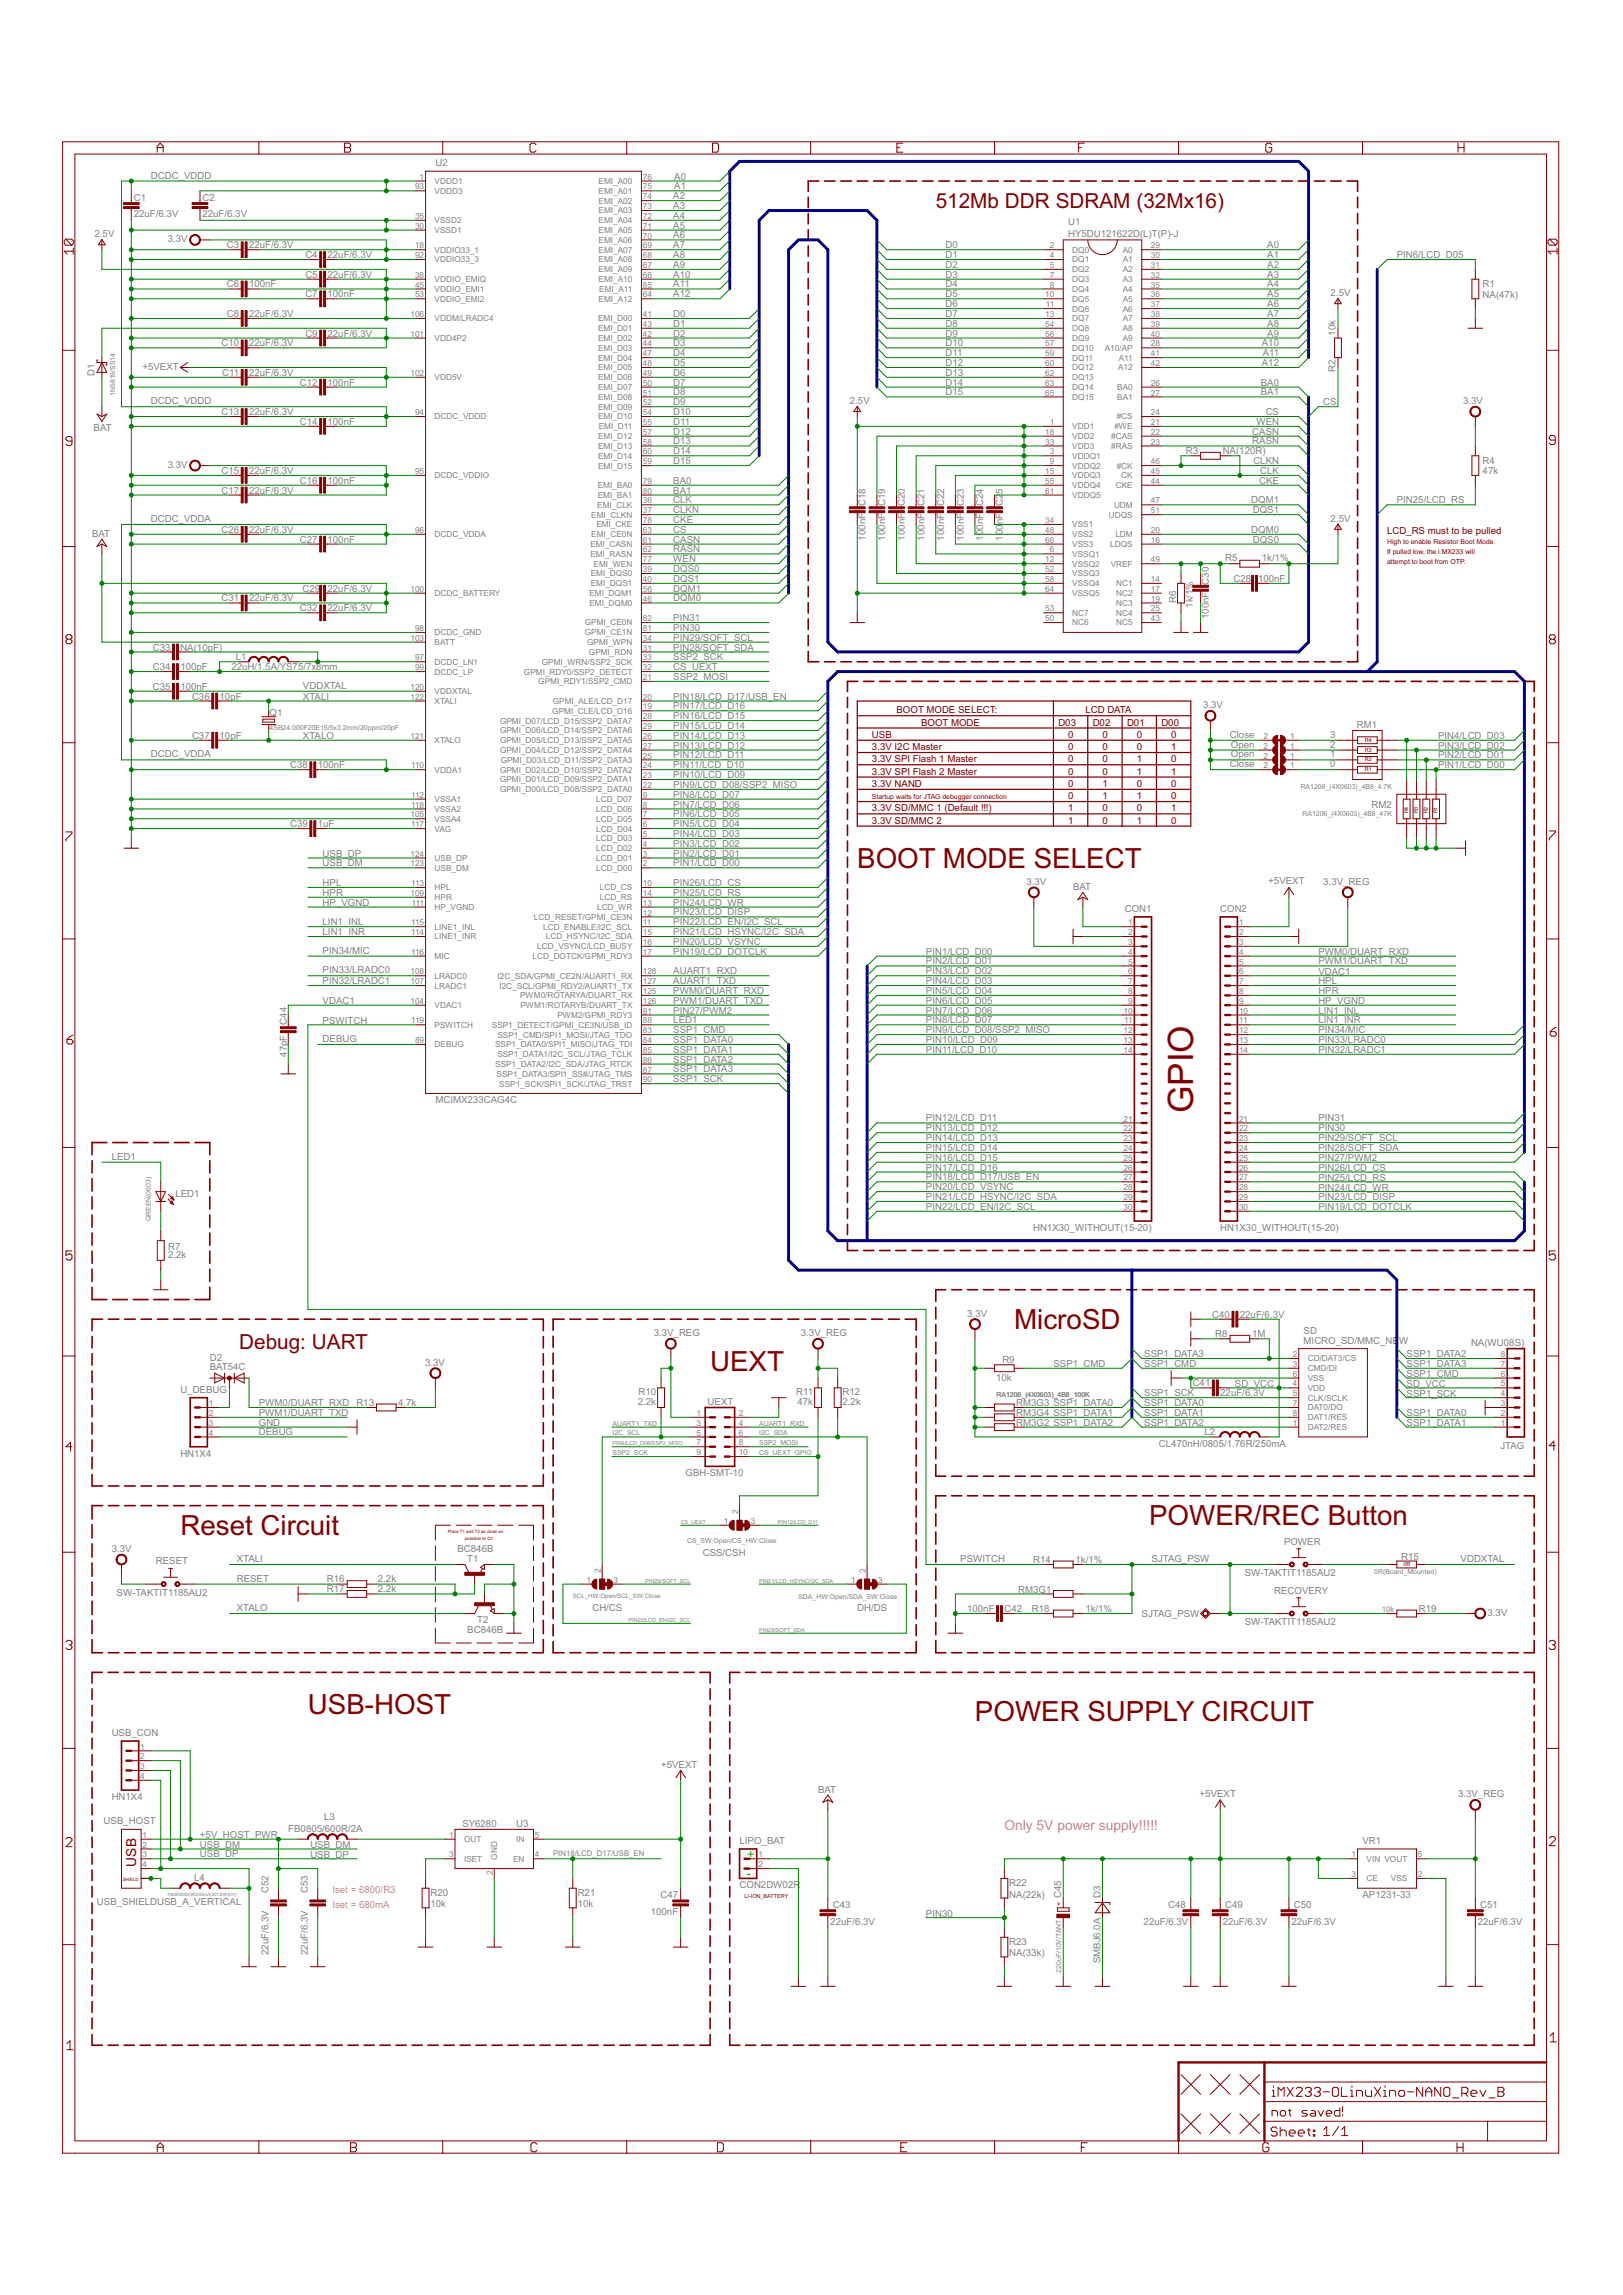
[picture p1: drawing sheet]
<svg xmlns="http://www.w3.org/2000/svg" width="420mm" height="594mm" viewBox="0 0 420 594" stroke-linecap="round" stroke-linejoin="round" font-family="sans-serif">
<defs><g id="words">
<text font-size="10.2" fill="#800000" x="308.9" y="288.1" transform="rotate(-90 308.9 288.1)">GPIO</text>
<g font-size="8" fill="#800000">
<text x="221.9" y="224.6">BOOT MODE SELECT</text>
<text x="262.6" y="344">MicroSD</text>
<text x="183.8" y="354.8">UEXT</text>
<text x="297.5" y="394.8">POWER/REC Button</text>
<text x="46.7" y="397.4">Reset Circuit</text>
<text x="79.7" y="443.7">USB-HOST</text>
<text x="252.4" y="445.6">POWER SUPPLY CIRCUIT</text>
</g>
<g font-size="6" fill="#800000">
<text x="242.2" y="53.8">512Mb DDR SDRAM (32Mx16)</text>
<text x="61.9" y="349.1">Debug: UART</text>
</g>
<text font-size="4" fill="#f0f" x="260" y="473.8">Only 5V power supply!!!!!</text>
<text font-size="4" fill="#800000" x="35.3" y="483.2" transform="rotate(-90 35.3 483.2)">USB</text>
<g font-size="4" fill="#008080">
<text x="193.4" y="481.2">+</text>
<text x="193.4" y="486.2">-</text>
</g>
<g font-size="2.8" fill="#808080">
<text x="39.1" y="46.2">DCDC_VDDD</text>
<text x="112.7" y="43.1">U2</text>
<text x="174.6" y="46.5">A0</text>
<text x="34.6" y="51.9">C1</text>
<text x="52.4" y="51.9">C2</text>
<text x="174.3" y="51.6">A2</text>
<text x="174.6" y="49">A1</text>
<text x="34.6" y="56.3">22uF/6.3V</text>
<text x="52.4" y="56.3">22uF/6.3V</text>
<text x="174.3" y="54.1">A3</text>
<text x="174.3" y="56.6">A4</text>
<text x="174.3" y="59.2">A5</text>
<text x="276.5" y="58.3">U1</text>
<text x="24.5" y="61.5">2.5V</text>
<text x="43.4" y="62.7">3.3V</text>
<text x="58.7" y="64.3">C3</text>
<text x="64.5" y="64.3">22uF/6.3V</text>
<text x="174.3" y="61.7">A6</text>
<text x="174.3" y="64.3">A7</text>
<text x="244.8" y="64.3">D0</text>
<text x="276.5" y="61.3">HY5DU121622D(L)T(P)-J</text>
<text x="328.1" y="64.3">A0</text>
<text x="79" y="66.8">C4</text>
<text x="79" y="71.9">C5</text>
<text x="84.8" y="66.8">22uF/6.3V</text>
<text x="84.8" y="71.9">22uF/6.3V</text>
<text x="174.3" y="66.8">A8</text>
<text x="174.3" y="69.3">A9</text>
<text x="174.3" y="71.9">A10</text>
<text x="244.8" y="66.8">D1</text>
<text x="244.8" y="69.3">D2</text>
<text x="244.8" y="71.9">D3</text>
<text x="328.1" y="69.3">A2</text>
<text x="328.1" y="71.9">A3</text>
<text x="328.1" y="66.8">A1</text>
<text x="361.6" y="66.7">PIN6/LCD_D05</text>
<text x="58.7" y="74.4">C6</text>
<text x="64.5" y="74.4">100nF</text>
<text x="79" y="77">C7</text>
<text x="84.8" y="77">100nF</text>
<text x="174.3" y="74.4">A11</text>
<text x="174.3" y="77">A12</text>
<text x="244.8" y="74.4">D4</text>
<text x="244.8" y="77">D5</text>
<text x="328.1" y="74.4">A4</text>
<text x="328.1" y="77">A5</text>
<text x="344.5" y="76.7">2.5V</text>
<text x="383.8" y="77.1">NA(47k)</text>
<text x="383.8" y="74.3">R1</text>
<text x="58.7" y="82">C8</text>
<text x="64.5" y="82">22uF/6.3V</text>
<text x="174.3" y="82">D0</text>
<text x="244.8" y="79.5">D6</text>
<text x="244.8" y="82">D7</text>
<text x="328.1" y="79.5">A6</text>
<text x="328.1" y="82">A7</text>
<text x="57.3" y="89.7">C10</text>
<text x="64.5" y="89.7">22uF/6.3V</text>
<text x="79" y="87.1">C9</text>
<text x="84.8" y="87.1">22uF/6.3V</text>
<text x="174.3" y="84.6">D1</text>
<text x="174.3" y="87.1">D2</text>
<text x="174.3" y="89.7">D3</text>
<text x="244.8" y="84.6">D8</text>
<text x="244.8" y="87.1">D9</text>
<text x="244.8" y="89.7">D10</text>
<text x="326.7" y="89.7">A10</text>
<text x="328.1" y="84.6">A8</text>
<text x="328.1" y="87.1">A9</text>
<text x="345.7" y="86.9" transform="rotate(-90 345.7 86.9)">10k</text>
<text x="36.9" y="95.9">+5VEXT</text>
<text x="174.3" y="92.2">D4</text>
<text x="174.3" y="94.7">D5</text>
<text x="244.8" y="92.2">D11</text>
<text x="244.8" y="94.7">D12</text>
<text x="326.7" y="94.7">A12</text>
<text x="326.9" y="92.2">A11</text>
<text x="24.5" y="97.4" transform="rotate(-90 24.5 97.4)">D1</text>
<text x="57.5" y="97.3">C11</text>
<text x="64.5" y="97.3">22uF/6.3V</text>
<text x="77.7" y="99.8">C12</text>
<text x="84.8" y="99.8">100nF</text>
<text x="174.3" y="97.3">D6</text>
<text x="174.3" y="99.8">D7</text>
<text x="244.8" y="97.3">D13</text>
<text x="244.8" y="99.8">D14</text>
<text x="326.4" y="99.8">BA0</text>
<text x="345.7" y="96.4" transform="rotate(-90 345.7 96.4)">R2</text>
<text x="39.1" y="104.6">DCDC_VDDD</text>
<text x="57.3" y="107.4">C13</text>
<text x="64.5" y="107.4">22uF/6.3V</text>
<text x="174.3" y="102.4">D8</text>
<text x="174.3" y="104.9">D9</text>
<text x="174.3" y="107.4">D10</text>
<text x="220" y="104.6">2.5V</text>
<text x="244.8" y="102.4">D15</text>
<text x="326.4" y="102.4">BA1</text>
<text x="327.7" y="107.4">CS</text>
<text x="342.6" y="104.9">CS</text>
<text x="378.7" y="104.6">3.3V</text>
<text x="24.2" y="111.5">BAT</text>
<text x="77.7" y="110">C14</text>
<text x="84.8" y="110">100nF</text>
<text x="174.3" y="110">D11</text>
<text x="174.3" y="112.5">D12</text>
<text x="324.2" y="112.5">CASN</text>
<text x="325.2" y="110">WEN</text>
<text x="174.3" y="115.1">D13</text>
<text x="174.3" y="117.6">D14</text>
<text x="307" y="117.6">R3</text>
<text x="316.5" y="117.6">NA(120R)</text>
<text x="324.2" y="115.1">RASN</text>
<text x="43.4" y="121.2">3.3V</text>
<text x="57.3" y="122.7">C15</text>
<text x="64.5" y="122.7">22uF/6.3V</text>
<text x="77.7" y="125.2">C16</text>
<text x="84.8" y="125.2">100nF</text>
<text x="174.3" y="120.1">D15</text>
<text x="174.3" y="125.2">BA0</text>
<text x="324.5" y="120.1">CLKN</text>
<text x="326" y="125.2">CKE</text>
<text x="326.3" y="122.7">CLK</text>
<text x="383.8" y="122.7">47k</text>
<text x="383.8" y="120.1">R4</text>
<text x="57.3" y="127.8">C17</text>
<text x="64.5" y="127.8">22uF/6.3V</text>
<text x="174.3" y="127.8">BA1</text>
<text x="174.3" y="130.3">CLK</text>
<text x="259.6" y="127.9" transform="rotate(-90 259.6 127.9)">5</text>
<text x="323.9" y="130.3">DQM1</text>
<text x="361.6" y="130.3">PIN25/LCD_RS</text>
<text x="39.1" y="135.1">DCDC_VDDA</text>
<text x="57.3" y="137.9">C26</text>
<text x="64.5" y="137.9">22uF/6.3V</text>
<text x="174.3" y="135.4">CKE</text>
<text x="174.3" y="137.9">CS</text>
<text x="174.3" y="132.8">CLKN</text>
<text x="259.6" y="135.8" transform="rotate(-90 259.6 135.8)">nF C2</text>
<text x="323.9" y="137.9">DQM0</text>
<text x="324.3" y="132.8">DQS1</text>
<text x="344.5" y="135.1">2.5V</text>
<text x="23.8" y="138.9">BAT</text>
<text x="77.7" y="140.5">C27</text>
<text x="84.8" y="140.5">100nF</text>
<text x="174.3" y="140.5">CASN</text>
<text x="174.3" y="143">RASN</text>
<text x="224.1" y="139.9" transform="rotate(-90 224.1 139.9)">100nF C18</text>
<text x="229.2" y="139.9" transform="rotate(-90 229.2 139.9)">100nF C19</text>
<text x="234.2" y="139.9" transform="rotate(-90 234.2 139.9)">100nF C20</text>
<text x="239.3" y="139.9" transform="rotate(-90 239.3 139.9)">100nF C21</text>
<text x="244.4" y="139.9" transform="rotate(-90 244.4 139.9)">100nF C22</text>
<text x="249.5" y="139.9" transform="rotate(-90 249.5 139.9)">100nF C23</text>
<text x="254.6" y="139.9" transform="rotate(-90 254.6 139.9)">100nF C24</text>
<text x="259.6" y="139.9" transform="rotate(-90 259.6 139.9)">100</text>
<text x="324.3" y="140.5">DQS0</text>
<text x="174.3" y="145.5">WEN</text>
<text x="174.3" y="148.1">DQS0</text>
<text x="317.1" y="145.3">R5</text>
<text x="326.7" y="145.3">1k/1%</text>
<text x="57.3" y="155.7">C31</text>
<text x="64.5" y="155.7">22uF/6.3V</text>
<text x="78.3" y="153.2">C29</text>
<text x="84.8" y="153.2">22uF/6.3V</text>
<text x="174.3" y="155.7">DQM0</text>
<text x="174.3" y="153.2">DQM1</text>
<text x="174.3" y="150.6">DQS1</text>
<text x="308.8" y="152.6" transform="rotate(-90 308.8 152.6)">%</text>
<text x="319.3" y="150.6">C28</text>
<text x="325.7" y="150.6">100nF</text>
<text x="77.7" y="158.2">C32</text>
<text x="84.8" y="158.2">22uF/6.3V</text>
<text x="174.3" y="160.8">PIN31</text>
<text x="304.5" y="156.1" transform="rotate(-90 304.5 156.1)">R6</text>
<text x="308.8" y="157.3" transform="rotate(-90 308.8 157.3)">1k/1</text>
<text x="313" y="160.3" transform="rotate(-90 313 160.3)">100nF C30</text>
<text x="174.3" y="163.3">PIN30</text>
<text x="174.3" y="165.9">PIN29/SOFT_SCL</text>
<text x="39.6" y="173.5">C34</text>
<text x="39.6" y="168.4">C33</text>
<text x="46.7" y="173.5">100pF</text>
<text x="46.7" y="168.4">NA(10pF)</text>
<text x="59.9" y="173.5">22uH/1.5A/YS75/7x8mm</text>
<text x="61" y="170.9">L1</text>
<text x="174.3" y="173.5">CS_UEXT</text>
<text x="174.3" y="170.9">SSP2_SCK</text>
<text x="174.3" y="168.4">PIN28/SOFT_SDA</text>
<text x="39.6" y="178.6">C35</text>
<text x="46.7" y="178.6">100nF</text>
<text x="78.4" y="178.3">VDDXTAL</text>
<text x="174.3" y="176">SSP2_MOSI</text>
<text x="49.7" y="181.1">C36</text>
<text x="56.8" y="181.1">10pF</text>
<text x="69.8" y="185.3">Q1</text>
<text x="78.4" y="181.1">XTALI</text>
<text x="174.3" y="183.6">PIN17/LCD_D16</text>
<text x="174.3" y="181.1">PIN18/LCD_D17/USB_EN</text>
<text x="311.4" y="183.4">3.3V</text>
<text x="49.7" y="191.2">C37</text>
<text x="56.8" y="191.2">10pF</text>
<text x="78.4" y="191.2">XTALO</text>
<text x="174.3" y="191.2">PIN14/LCD_D13</text>
<text x="174.3" y="188.7">PIN15/LCD_D14</text>
<text x="174.3" y="186.2">PIN16/LCD_D15</text>
<text x="318.4" y="191">Close</text>
<text x="344.3" y="191">3</text>
<text x="351.3" y="188.5">RM1</text>
<text x="372.3" y="191.2">PIN4/LCD_D03</text>
<text x="39.1" y="196.1">DCDC_VDDA</text>
<text x="174.3" y="196.3">PIN12/LCD_D11</text>
<text x="174.3" y="193.8">PIN13/LCD_D12</text>
<text x="318.6" y="193.5">Open</text>
<text x="318.6" y="196.1">Open</text>
<text x="344.3" y="193.5">2</text>
<text x="344.3" y="196.1">1</text>
<text x="372.3" y="196.3">PIN2/LCD_D01</text>
<text x="372.3" y="193.8">PIN3/LCD_D02</text>
<text x="75.1" y="198.9">C38</text>
<text x="82.2" y="198.9">100nF</text>
<text x="174.3" y="203.9">PIN9/LCD_D08/SSP2_MISO</text>
<text x="174.3" y="201.4">PIN10/LCD_D09</text>
<text x="174.3" y="198.9">PIN11/LCD_D10</text>
<text x="318.4" y="198.6">Close</text>
<text x="344.3" y="198.6">0</text>
<text x="372.3" y="198.9">PIN1/LCD_D00</text>
<text x="174.3" y="209">PIN7/LCD_D06</text>
<text x="174.3" y="206.5">PIN8/LCD_D07</text>
<text x="355.1" y="209.3">RM2</text>
<text x="75.1" y="214.1">C39</text>
<text x="82.2" y="214.1">1uF</text>
<text x="174.3" y="214.1">PIN5/LCD_D04</text>
<text x="174.3" y="211.6">PIN6/LCD_D05</text>
<text x="83.5" y="221.7">USB_DP</text>
<text x="174.3" y="221.7">PIN2/LCD_D01</text>
<text x="174.3" y="219.2">PIN3/LCD_D02</text>
<text x="174.3" y="216.6">PIN4/LCD_D03</text>
<text x="83.5" y="224.3">USB_DM</text>
<text x="174.3" y="224.3">PIN1/LCD_D00</text>
<text x="83.5" y="229.3">HPL</text>
<text x="83.5" y="231.9">HPR</text>
<text x="174.3" y="231.9">PIN25/LCD_RS</text>
<text x="174.3" y="229.3">PIN26/LCD_CS</text>
<text x="265.7" y="229.1">3.3V</text>
<text x="277.8" y="230.4">BAT</text>
<text x="328.3" y="228.7">+5VEXT</text>
<text x="342.6" y="229.1">3.3V_REG</text>
<text x="83.5" y="234.4">HP_VGND</text>
<text x="83.5" y="239.5">LIN1_INL</text>
<text x="174.3" y="239.5">PIN22/LCD_EN/I2C_SCL</text>
<text x="174.3" y="237">PIN23/LCD_DISP</text>
<text x="174.3" y="234.4">PIN24/LCD_WR</text>
<text x="291.2" y="236.1">CON1</text>
<text x="315.9" y="236.1">CON2</text>
<text x="83.5" y="242">LIN1_INR</text>
<text x="174.3" y="244.6">PIN20/LCD_VSYNC</text>
<text x="174.3" y="242">PIN21/LCD_HSYNC/I2C_SDA</text>
<text x="83.5" y="252">PIN33/LRADC0</text>
<text x="83.5" y="246.9">PIN34/MIC</text>
<text x="174.3" y="247.1">PIN19/LCD_DOTCLK</text>
<text x="239.7" y="247.1">PIN1/LCD_D00</text>
<text x="239.7" y="249.7">PIN2/LCD_D01</text>
<text x="341.3" y="249.7">PWM1/DUART_TXD</text>
<text x="341.3" y="247.1">PWM0/DUART_RXD</text>
<text x="83.5" y="254.7">PIN32/LRADC1</text>
<text x="174.3" y="257.3">PWM0/DUART_RXD</text>
<text x="174.3" y="254.7">AUART1_TXD</text>
<text x="174.3" y="252.2">AUART1_RXD</text>
<text x="239.7" y="252.2">PIN3/LCD_D02</text>
<text x="239.7" y="254.7">PIN4/LCD_D03</text>
<text x="239.7" y="257.3">PIN5/LCD_D04</text>
<text x="341.3" y="252.3">VDAC1</text>
<text x="341.3" y="254.7">HPL</text>
<text x="341.3" y="257.3">HPR</text>
<text x="83.5" y="260">VDAC1</text>
<text x="174.3" y="259.8">PWM1/DUART_TXD</text>
<text x="174.3" y="262.4">PIN27/PWM2</text>
<text x="239.7" y="259.8">PIN6/LCD_D05</text>
<text x="239.7" y="262.4">PIN7/LCD_D06</text>
<text x="341.3" y="259.8">HP_VGND</text>
<text x="341.3" y="262.4">LIN1_INL</text>
<text x="74.2" y="265.3" transform="rotate(-90 74.2 265.3)">C44</text>
<text x="83.5" y="265">PSWITCH</text>
<text x="83.5" y="269.9">DEBUG</text>
<text x="174.3" y="267.4">SSP1_CMD</text>
<text x="174.3" y="270">SSP1_DATA0</text>
<text x="174.3" y="264.9">LED1</text>
<text x="239.7" y="267.4">PIN9/LCD_D08/SSP2_MISO</text>
<text x="239.7" y="270">PIN10/LCD_D09</text>
<text x="239.7" y="264.9">PIN8/LCD_D07</text>
<text x="341.3" y="270">PIN33/LRADC0</text>
<text x="341.3" y="267.4">PIN34/MIC</text>
<text x="341.3" y="264.9">LIN1_INR</text>
<text x="74.2" y="273.5" transform="rotate(-90 74.2 273.5)">47pF</text>
<text x="174.3" y="272.5">SSP1_DATA1</text>
<text x="174.3" y="275.1">SSP1_DATA2</text>
<text x="239.7" y="272.5">PIN11/LCD_D10</text>
<text x="341.3" y="272.5">PIN32/LRADC1</text>
<text x="174.3" y="277.6">SSP1_DATA3</text>
<text x="174.3" y="280.1">SSP1_SCK</text>
<text x="112.7" y="285.6">MCIMX233CAG4C</text>
<text x="239.7" y="290.3">PIN12/LCD_D11</text>
<text x="239.7" y="292.8">PIN13/LCD_D12</text>
<text x="341.3" y="292.8">PIN30</text>
<text x="341.3" y="290.3">PIN31</text>
<text x="239.7" y="295.4">PIN14/LCD_D13</text>
<text x="239.7" y="297.9">PIN15/LCD_D14</text>
<text x="341.3" y="295.4">PIN29/SOFT_SCL</text>
<text x="341.3" y="297.9">PIN28/SOFT_SDA</text>
<text x="28.9" y="300.2">LED1</text>
<text x="239.7" y="300.5">PIN16/LCD_D15</text>
<text x="239.7" y="303">PIN17/LCD_D16</text>
<text x="239.7" y="305.5">PIN18/LCD_D17/USB_EN</text>
<text x="341.3" y="300.5">PIN27/PWM2</text>
<text x="341.3" y="305.7">PIN25/LCD_RS</text>
<text x="341.3" y="303">PIN26/LCD_CS</text>
<text x="45.4" y="309.7">LED1</text>
<text x="239.7" y="308.1">PIN20/LCD_VSYNC</text>
<text x="239.7" y="310.6">PIN21/LCD_HSYNC/I2C_SDA</text>
<text x="341.3" y="310.7">PIN23/LCD_DISP</text>
<text x="341.3" y="308.2">PIN24/LCD_WR</text>
<text x="239.7" y="313.2">PIN22/LCD_EN/I2C_SCL</text>
<text x="341.3" y="313.3">PIN19/LCD_DOTCLK</text>
<text x="43.5" y="323.5">R7</text>
<text x="267.4" y="318.6">HN1X30_WITHOUT(15-20)</text>
<text x="315.9" y="318.6">HN1X30_WITHOUT(15-20)</text>
<text x="43.5" y="325.7">2.2k</text>
<text x="250.4" y="340.8">3.3V</text>
<text x="313.8" y="341.1">C40</text>
<text x="321" y="341.1">22uF/6.3V</text>
<text x="169.2" y="345.9">3.3V_REG</text>
<text x="207.3" y="345.9">3.3V_REG</text>
<text x="314.6" y="346.2">R8</text>
<text x="324.1" y="346.2">1M</text>
<text x="337.5" y="347.8">MICRO_SD/MMC_NE</text>
<text x="337.5" y="345.3">SD</text>
<text x="362.2" y="347.8">W</text>
<text x="54.3" y="352.4">D2</text>
<text x="110.1" y="353.5">3.3V</text>
<text x="259.5" y="352.8">R9</text>
<text x="272.7" y="353.8">SSP1_CMD</text>
<text x="296.2" y="353.8">SSP1_CMD</text>
<text x="296.2" y="351.3">SSP1_DATA3</text>
<text x="364.1" y="351.4">SSP1_DATA2</text>
<text x="364.1" y="353.9">SSP1_DATA3</text>
<text x="380.8" y="348.3">NA(WU08S)</text>
<text x="54.3" y="354.7">BAT54C</text>
<text x="257.9" y="357.6">10k</text>
<text x="308.8" y="358.9">C41</text>
<text x="319.7" y="359">SD_VCC</text>
<text x="364.1" y="359">SD_VCC</text>
<text x="364.1" y="356.5">SSP1_CMD</text>
<text x="46.7" y="360.5">U_DEBUG</text>
<text x="67" y="364">PWM0/DUART_RXD R13</text>
<text x="103.1" y="363.8">4.7k</text>
<text x="165.1" y="363.6">2.2k</text>
<text x="165.3" y="361.2">R10</text>
<text x="183.2" y="363.6">UEXT</text>
<text x="206.1" y="361.2">R11</text>
<text x="206.5" y="363.6">47k</text>
<text x="218.1" y="363.6">2.2k</text>
<text x="218.1" y="361.2">R12</text>
<text x="263.1" y="364.1">RM3G3 SSP1_DATA0</text>
<text x="296.2" y="364">SSP1_DATA0</text>
<text x="296.2" y="361.4">SSP1_SCK</text>
<text x="315.9" y="361.4">22uF/6.3V</text>
<text x="364.1" y="361.5">SSP1_SCK</text>
<text x="67" y="369">GND</text>
<text x="67" y="366.5">PWM1/DUART_TXD</text>
<text x="67" y="371.6">DEBUG</text>
<text x="263.1" y="369.2">RM3G2 SSP1_DATA2</text>
<text x="263.1" y="366.6">RM3G4 SSP1_DATA1</text>
<text x="296.2" y="366.5">SSP1_DATA1</text>
<text x="296.2" y="369">SSP1_DATA2</text>
<text x="311.8" y="371.6">L2</text>
<text x="364.1" y="366.6">SSP1_DATA0</text>
<text x="364.1" y="369.2">SSP1_DATA1</text>
<text x="46.7" y="377">HN1X4</text>
<text x="300" y="374.5">CL470nH/0805/1.76R/250mA</text>
<text x="388.4" y="375">JTAG</text>
<text x="177.5" y="382">GBH-SMT-10</text>
<text x="28.9" y="401.8">3.3V</text>
<text x="118.4" y="401.8">BC846B</text>
<text x="332.4" y="399.9">POWER</text>
<text x="40.3" y="405">RESET</text>
<text x="61.3" y="404.3">XTALI</text>
<text x="121" y="404.3">T1</text>
<text x="181.9" y="402.7">CSS/CSH</text>
<text x="248.6" y="404.3">PSWITCH</text>
<text x="267.5" y="404.6">R14</text>
<text x="278.4" y="404.6">1k/1%</text>
<text x="298.1" y="404.3">SJTAG_PSW</text>
<text x="362.7" y="403.8">R15</text>
<text x="378.1" y="404.3">VDDXTAL</text>
<text x="30.2" y="413.1">SW-TAKTIT1185AU2</text>
<text x="61.3" y="409.4">RESET</text>
<text x="84.6" y="409.6">R16</text>
<text x="84.6" y="412.1">R17</text>
<text x="97.8" y="409.5">2.2k</text>
<text x="97.8" y="412.1">2.2k</text>
<text x="263.6" y="412.3">RM3G1</text>
<text x="322.2" y="408">SW-TAKTIT1185AU2</text>
<text x="329.9" y="412.6">RECOVERY</text>
<text x="61.3" y="417">XTALO</text>
<text x="153.4" y="416.9">CH/CS</text>
<text x="221.9" y="416.9">DH/DS</text>
<text x="250.4" y="417.3">100nF</text>
<text x="260" y="417.3">C42</text>
<text x="267.1" y="417.3">R18</text>
<text x="281" y="417.3">1k/1%</text>
<text x="295.5" y="418.6">SJTAG_PSW</text>
<text x="367.3" y="417.3">R19</text>
<text x="385.1" y="418.3">3.3V</text>
<text x="121" y="422.6">BC846B</text>
<text x="123.5" y="420.1">T2</text>
<text x="322.2" y="420.7">SW-TAKTIT1185AU2</text>
<text x="28.9" y="449.4">USB_CON</text>
<text x="171.1" y="457.7">+5VEXT</text>
<text x="28.9" y="465.9">HN1X4</text>
<text x="211.8" y="464">BAT</text>
<text x="310.6" y="465">+5VEXT</text>
<text x="377.5" y="465.3">3.3V_REG</text>
<text x="26.8" y="472.3">USB_HOST</text>
<text x="83.9" y="471">L3</text>
<text x="119.7" y="472.9">SY6280</text>
<text x="133.7" y="472.9">U3</text>
<text x="51.8" y="478.2">USB_DM</text>
<text x="51.8" y="475.7">+5V_HOST_PWR</text>
<text x="74.6" y="474.2">FB0805/600R/2A</text>
<text x="80.3" y="478.4">USB_DM</text>
<text x="191.4" y="477.4">LIPO_BAT</text>
<text x="352.7" y="477.4">VR1</text>
<text x="51.8" y="480.8">USB_DP</text>
<text x="80.3" y="480.9">USB_DP</text>
<text x="50.2" y="486.9">L4</text>
<text x="69.5" y="490.1" transform="rotate(-90 69.5 490.1)">C52</text>
<text x="79.7" y="490.1" transform="rotate(-90 79.7 490.1)">C53</text>
<text x="111.5" y="490.7">R20</text>
<text x="149.5" y="490.7">R21</text>
<text x="171" y="491.3">C47</text>
<text x="191.4" y="488.8">CON2DW02R</text>
<text x="261.3" y="491.2">NA(22k)</text>
<text x="261.3" y="488.2">R22</text>
<text x="274.8" y="491.3" transform="rotate(-90 274.8 491.3)">C45</text>
<text x="284.9" y="491.3" transform="rotate(-90 284.9 491.3)">D3</text>
<text x="352.7" y="491.3">AP1231-33</text>
<text x="25.1" y="493.1">USB_SHIELDUSB_A_VERTICAL</text>
<text x="111.5" y="493.7">10k</text>
<text x="149.5" y="493.7">10k</text>
<text x="168.5" y="495.6">100nF</text>
<text x="215.6" y="493.9">C43</text>
<text x="239.7" y="496.2">PIN30</text>
<text x="302.4" y="493.9">C48</text>
<text x="317.2" y="493.9">C49</text>
<text x="334.9" y="493.9">C50</text>
<text x="383.2" y="493.9">C51</text>
<text x="214.9" y="498.2">22uF/6.3V</text>
<text x="261.3" y="503.4">R23</text>
<text x="296.1" y="498.2">22uF/6.3V</text>
<text x="316.5" y="498.2">22uF/6.3V</text>
<text x="334.3" y="498.2">22uF/6.3V</text>
<text x="382.6" y="498.2">22uF/6.3V</text>
<text x="69.5" y="506.1" transform="rotate(-90 69.5 506.1)">22uF/6.3V</text>
<text x="79.7" y="506.1" transform="rotate(-90 79.7 506.1)">22uF/6.3V</text>
<text x="261.3" y="506.4">NA(33k)</text>
<text x="284.9" y="508.2" transform="rotate(-90 284.9 508.2)">SMBJ6.0A</text>
</g>
<g font-size="2.8" fill="#800000">
<text x="359.1" y="138.3">LCD_RS must to be pulled</text>
<text x="232.1" y="184.6">BOOT MODE SELECT:</text>
<text x="281" y="184.6">LCD DATA</text>
<text x="225.7" y="191">USB</text>
<text x="238.4" y="187.8">BOOT MODE</text>
<text x="274" y="187.8">D03</text>
<text x="276.5" y="191">0</text>
<text x="282.9" y="187.8">D02</text>
<text x="285.4" y="191">0</text>
<text x="291.8" y="187.8">D01</text>
<text x="294.3" y="191">0</text>
<text x="300.7" y="187.8">D00</text>
<text x="303.2" y="191">0</text>
<text x="225.7" y="194.2">3.3V I2C Master</text>
<text x="225.7" y="197.3">3.3V SPI Flash 1 Master</text>
<text x="276.5" y="194.2">0</text>
<text x="276.5" y="197.3">0</text>
<text x="285.4" y="194.2">0</text>
<text x="285.4" y="197.3">0</text>
<text x="294.3" y="194.2">0</text>
<text x="294.3" y="197.3">1</text>
<text x="303.2" y="194.2">1</text>
<text x="303.2" y="197.3">0</text>
<text x="225.7" y="200.5">3.3V SPI Flash 2 Master</text>
<text x="225.7" y="203.7">3.3V NAND</text>
<text x="276.5" y="200.5">0</text>
<text x="276.5" y="203.7">0</text>
<text x="285.4" y="200.5">0</text>
<text x="285.4" y="203.7">1</text>
<text x="294.3" y="200.5">1</text>
<text x="294.3" y="203.7">0</text>
<text x="303.2" y="200.5">1</text>
<text x="303.2" y="203.7">0</text>
<text x="276.5" y="206.9">0</text>
<text x="285.4" y="206.9">1</text>
<text x="294.3" y="206.9">1</text>
<text x="303.2" y="206.9">0</text>
<text x="225.7" y="210">3.3V SD/MMC 1 (Default !!!)</text>
<text x="225.7" y="213.2">3.3V SD/MMC 2</text>
<text x="276.5" y="210">1</text>
<text x="276.5" y="213.2">1</text>
<text x="285.4" y="210">0</text>
<text x="285.4" y="213.2">0</text>
<text x="294.3" y="210">0</text>
<text x="294.3" y="213.2">1</text>
<text x="303.2" y="210">1</text>
<text x="303.2" y="213.2">0</text>
</g>
<g font-size="2.8" fill="#f0f">
<text x="86.1" y="490.1">Iset = 6800/R3</text>
<text x="86.1" y="493.9">Iset = 680mA</text>
</g>
<g font-size="2.4" fill="#808080">
<text x="108.6" y="46.5">1</text>
<text x="112.5" y="47.6">VDDD1</text>
<text x="155" y="47.6">EMI_A00</text>
<text x="166.4" y="46.5">76</text>
<text x="107.5" y="49">93</text>
<text x="112.5" y="50.2">VDDD3</text>
<text x="155" y="52.7">EMI_A02</text>
<text x="155" y="50.2">EMI_A01</text>
<text x="166.4" y="51.6">74</text>
<text x="166.4" y="49">75</text>
<text x="107.5" y="59.2">30</text>
<text x="107.5" y="56.7">35</text>
<text x="112.5" y="57.8">VSSD2</text>
<text x="155" y="57.8">EMI_A04</text>
<text x="155" y="55.2">EMI_A03</text>
<text x="166.4" y="59.2">71</text>
<text x="166.4" y="56.7">72</text>
<text x="166.4" y="54.1">73</text>
<text x="107.5" y="64.3">18</text>
<text x="112.5" y="65.4">VDDIO33_1</text>
<text x="112.5" y="60.3">VSSD1</text>
<text x="155" y="65.4">EMI_A07</text>
<text x="155" y="62.9">EMI_A06</text>
<text x="155" y="60.3">EMI_A05</text>
<text x="166.4" y="64.3">69</text>
<text x="166.4" y="61.7">70</text>
<text x="271.7" y="64.3">2</text>
<text x="277.6" y="65.4">DQ0</text>
<text x="290.6" y="65.4">A0</text>
<text x="297.9" y="64.3">29</text>
<text x="107.5" y="71.9">38</text>
<text x="107.5" y="66.8">92</text>
<text x="112.5" y="67.9">VDDIO33_3</text>
<text x="155" y="70.5">EMI_A09</text>
<text x="155" y="67.9">EMI_A08</text>
<text x="166.4" y="71.9">66</text>
<text x="166.4" y="69.4">67</text>
<text x="166.4" y="66.8">68</text>
<text x="271.7" y="66.8">4</text>
<text x="271.7" y="69.4">5</text>
<text x="271.7" y="71.9">7</text>
<text x="277.6" y="67.9">DQ1</text>
<text x="277.6" y="70.5">DQ2</text>
<text x="290.6" y="67.9">A1</text>
<text x="290.6" y="70.5">A2</text>
<text x="297.9" y="66.8">30</text>
<text x="297.9" y="69.4">31</text>
<text x="297.9" y="71.9">32</text>
<text x="107.5" y="74.4">45</text>
<text x="107.5" y="77">53</text>
<text x="112.5" y="73">VDDIO_EMIQ</text>
<text x="112.5" y="75.6">VDDIO_EMI1</text>
<text x="155" y="73">EMI_A10</text>
<text x="155.1" y="75.6">EMI_A11</text>
<text x="166.4" y="77">64</text>
<text x="166.4" y="74.4">65</text>
<text x="270.6" y="77">10</text>
<text x="271.7" y="74.4">8</text>
<text x="277.6" y="73">DQ3</text>
<text x="277.6" y="75.6">DQ4</text>
<text x="290.6" y="73">A3</text>
<text x="290.6" y="75.6">A4</text>
<text x="297.9" y="74.4">35</text>
<text x="297.9" y="77">36</text>
<text x="106.3" y="82.1">106</text>
<text x="112.5" y="78.1">VDDIO_EMI2</text>
<text x="112.5" y="83.2">VDDM/LRADC4</text>
<text x="154.8" y="83.2">EMI_D00</text>
<text x="155" y="78.1">EMI_A12</text>
<text x="166.4" y="82.1">41</text>
<text x="270.6" y="82.1">13</text>
<text x="270.7" y="79.5">11</text>
<text x="277.6" y="78.1">DQ5</text>
<text x="277.6" y="80.6">DQ6</text>
<text x="277.6" y="83.2">DQ7</text>
<text x="290.6" y="78.1">A5</text>
<text x="290.6" y="80.6">A6</text>
<text x="290.6" y="83.2">A7</text>
<text x="297.9" y="79.5">37</text>
<text x="297.9" y="82.1">38</text>
<text x="106.3" y="87.1">101</text>
<text x="112.5" y="88.3">VDD4P2</text>
<text x="154.8" y="88.3">EMI_D02</text>
<text x="154.8" y="85.7">EMI_D01</text>
<text x="166.4" y="87.1">42</text>
<text x="166.4" y="84.6">43</text>
<text x="166.4" y="89.7">44</text>
<text x="270.6" y="84.6">54</text>
<text x="270.6" y="87.1">56</text>
<text x="270.6" y="89.7">57</text>
<text x="277.6" y="85.7">DQ8</text>
<text x="277.6" y="88.3">DQ9</text>
<text x="290.6" y="85.7">A8</text>
<text x="290.6" y="88.3">A9</text>
<text x="297.9" y="84.6">39</text>
<text x="297.9" y="87.1">40</text>
<text x="297.9" y="89.7">28</text>
<text x="154.8" y="90.8">EMI_D03</text>
<text x="154.8" y="93.3">EMI_D04</text>
<text x="154.8" y="95.9">EMI_D05</text>
<text x="166.4" y="92.2">47</text>
<text x="166.4" y="94.8">48</text>
<text x="270.6" y="92.2">59</text>
<text x="270.6" y="94.8">60</text>
<text x="277.6" y="90.8">DQ10</text>
<text x="277.6" y="93.3">DQ11</text>
<text x="277.6" y="95.9">DQ12</text>
<text x="286" y="90.8">A10/AP</text>
<text x="289.5" y="95.9">A12</text>
<text x="289.6" y="93.3">A11</text>
<text x="297.9" y="92.2">41</text>
<text x="297.9" y="94.8">42</text>
<text x="106.3" y="97.3">102</text>
<text x="112.5" y="98.4">VDD5V</text>
<text x="154.8" y="98.4">EMI_D06</text>
<text x="154.8" y="101">EMI_D07</text>
<text x="166.4" y="97.3">49</text>
<text x="166.4" y="99.8">50</text>
<text x="270.6" y="97.3">62</text>
<text x="270.6" y="99.8">63</text>
<text x="277.6" y="98.4">DQ13</text>
<text x="277.6" y="101">DQ14</text>
<text x="289.2" y="101">BA0</text>
<text x="297.9" y="99.8">26</text>
<text x="107.5" y="107.5">94</text>
<text x="154.8" y="103.5">EMI_D08</text>
<text x="154.8" y="106">EMI_D09</text>
<text x="166.4" y="102.4">51</text>
<text x="166.4" y="104.9">52</text>
<text x="166.4" y="107.5">54</text>
<text x="270.6" y="102.4">65</text>
<text x="277.6" y="103.5">DQ15</text>
<text x="289.2" y="103.5">BA1</text>
<text x="297.9" y="102.4">27</text>
<text x="297.9" y="107.5">24</text>
<text x="112.5" y="108.6">DCDC_VDDD</text>
<text x="154.8" y="108.6">EMI_D10</text>
<text x="154.8" y="113.7">EMI_D12</text>
<text x="155" y="111.1">EMI_D11</text>
<text x="166.4" y="110">55</text>
<text x="166.4" y="112.5">57</text>
<text x="270.6" y="112.5">18</text>
<text x="271.7" y="110">1</text>
<text x="277.6" y="111.1">VDD1</text>
<text x="277.6" y="113.7">VDD2</text>
<text x="287.7" y="113.7">#CAS</text>
<text x="288.5" y="111.1">#WE</text>
<text x="289.1" y="108.6">#CS</text>
<text x="297.9" y="110">21</text>
<text x="297.9" y="112.5">22</text>
<text x="154.8" y="116.2">EMI_D13</text>
<text x="154.8" y="118.7">EMI_D14</text>
<text x="166.4" y="115.1">58</text>
<text x="166.4" y="117.6">60</text>
<text x="270.6" y="115.1">33</text>
<text x="271.7" y="117.6">3</text>
<text x="277.6" y="118.7">VDDQ1</text>
<text x="277.6" y="116.2">VDD3</text>
<text x="287.7" y="116.2">#RAS</text>
<text x="297.9" y="115.1">23</text>
<text x="107.5" y="122.7">95</text>
<text x="112.5" y="123.8">DCDC_VDDIO</text>
<text x="154.8" y="121.3">EMI_D15</text>
<text x="166.4" y="120.2">59</text>
<text x="166.4" y="125.2">79</text>
<text x="270.6" y="122.7">15</text>
<text x="270.6" y="125.2">55</text>
<text x="271.7" y="120.2">9</text>
<text x="277.6" y="121.3">VDDQ2</text>
<text x="277.6" y="123.8">VDDQ3</text>
<text x="289.1" y="121.3">#CK</text>
<text x="290.3" y="123.8">CK</text>
<text x="297.9" y="122.7">45</text>
<text x="297.9" y="125.2">44</text>
<text x="297.9" y="120.2">46</text>
<text x="154.6" y="131.4">EMI_CLK</text>
<text x="154.7" y="126.4">EMI_BA0</text>
<text x="154.7" y="128.9">EMI_BA1</text>
<text x="166.4" y="130.3">36</text>
<text x="166.4" y="127.8">80</text>
<text x="270.6" y="127.8">61</text>
<text x="277.6" y="126.4">VDDQ4</text>
<text x="277.6" y="128.9">VDDQ5</text>
<text x="288.4" y="131.4">UDM</text>
<text x="288.9" y="126.4">CKE</text>
<text x="297.9" y="130.3">47</text>
<text x="107.5" y="137.9">96</text>
<text x="153.1" y="134">EMI_CLKN</text>
<text x="154.4" y="136.5">EMI_CKE</text>
<text x="166.4" y="132.9">37</text>
<text x="166.4" y="137.9">63</text>
<text x="166.4" y="135.4">78</text>
<text x="270.6" y="135.4">34</text>
<text x="270.6" y="137.9">48</text>
<text x="277.6" y="136.5">VSS1</text>
<text x="287.1" y="134">UDQS</text>
<text x="297.9" y="132.9">51</text>
<text x="297.9" y="137.9">20</text>
<text x="112.5" y="139.1">DCDC_VDDA</text>
<text x="152.8" y="141.6">EMI_CASN</text>
<text x="153.1" y="139.1">EMI_CE0N</text>
<text x="166.4" y="140.5">61</text>
<text x="166.4" y="143">62</text>
<text x="270.6" y="140.5">66</text>
<text x="271.7" y="143">6</text>
<text x="277.6" y="139.1">VSS2</text>
<text x="277.6" y="141.6">VSS3</text>
<text x="287.4" y="141.6">LDQS</text>
<text x="288.8" y="139.1">LDM</text>
<text x="297.9" y="140.5">16</text>
<text x="152.8" y="144.1">EMI_RASN</text>
<text x="152.9" y="149.2">EMI_DQS0</text>
<text x="153.7" y="146.7">EMI_WEN</text>
<text x="166.4" y="148.1">39</text>
<text x="166.4" y="145.6">77</text>
<text x="270.6" y="145.6">12</text>
<text x="270.6" y="148.1">52</text>
<text x="277.6" y="144.1">VSSQ1</text>
<text x="277.6" y="146.7">VSSQ2</text>
<text x="277.6" y="149.2">VSSQ3</text>
<text x="287.5" y="146.7">VREF</text>
<text x="297.9" y="145.6">49</text>
<text x="106.3" y="153.2">100</text>
<text x="112.5" y="154.3">DCDC_BATTERY</text>
<text x="152.6" y="154.3">EMI_DQM1</text>
<text x="152.9" y="151.8">EMI_DQS1</text>
<text x="166.4" y="150.6">40</text>
<text x="166.4" y="155.7">46</text>
<text x="166.4" y="153.2">56</text>
<text x="270.6" y="150.6">58</text>
<text x="270.6" y="153.2">64</text>
<text x="277.6" y="151.8">VSSQ4</text>
<text x="277.6" y="154.3">VSSQ5</text>
<text x="289" y="151.8">NC1</text>
<text x="289" y="154.3">NC2</text>
<text x="297.9" y="150.6">14</text>
<text x="297.9" y="153.2">17</text>
<text x="297.9" y="155.7">19</text>
<text x="151.4" y="161.9">GPMI_CE0N</text>
<text x="152.6" y="156.8">EMI_DQM0</text>
<text x="166.4" y="160.8">82</text>
<text x="270.6" y="158.3">53</text>
<text x="270.6" y="160.8">50</text>
<text x="277.6" y="159.4">NC7</text>
<text x="277.6" y="161.9">NC6</text>
<text x="289" y="156.8">NC3</text>
<text x="289" y="159.4">NC4</text>
<text x="289" y="161.9">NC5</text>
<text x="297.9" y="158.3">25</text>
<text x="297.9" y="160.8">43</text>
<text x="106.3" y="165.9">103</text>
<text x="107.5" y="163.3">98</text>
<text x="112.5" y="164.5">DCDC_GND</text>
<text x="112.5" y="167">BATT</text>
<text x="151.4" y="164.5">GPMI_CE1N</text>
<text x="152" y="167">GPMI_WPN</text>
<text x="166.4" y="165.9">34</text>
<text x="166.4" y="163.3">81</text>
<text x="107.5" y="171">97</text>
<text x="107.5" y="173.5">99</text>
<text x="112.5" y="172.1">DCDC_LN1</text>
<text x="140.3" y="172.1">GPMI_WRN/SSP2_SCK</text>
<text x="152.5" y="169.5">GPMI_RDN</text>
<text x="166.4" y="168.4">31</text>
<text x="166.4" y="173.5">32</text>
<text x="166.4" y="171">33</text>
<text x="106.3" y="178.6">120</text>
<text x="112.5" y="174.6">DCDC_LP</text>
<text x="112.5" y="179.7">VDDXTAL</text>
<text x="135.6" y="174.6">GPMI_RDY0/SSP2_DETECT</text>
<text x="139.4" y="177.2">GPMI_RDY1/SSP2_CMD</text>
<text x="166.4" y="176">21</text>
<text x="106.3" y="181.1">122</text>
<text x="112.5" y="182.2">XTALI</text>
<text x="143" y="184.8">GPMI_CLE/LCD_D16</text>
<text x="143.1" y="182.2">GPMI_ALE/LCD_D17</text>
<text x="166.4" y="183.7">19</text>
<text x="166.4" y="181.1">20</text>
<text x="106.3" y="191.3">121</text>
<text x="129.4" y="187.3">GPMI_D07/LCD_D15/SSP2_DATA7</text>
<text x="129.4" y="189.9">GPMI_D06/LCD_D14/SSP2_DATA6</text>
<text x="166.4" y="191.3">26</text>
<text x="166.4" y="186.2">28</text>
<text x="166.4" y="188.7">29</text>
<text x="327.1" y="191.3">2</text>
<text x="334" y="191.3">1</text>
<text x="112.5" y="192.4">XTALO</text>
<text x="129.4" y="192.4">GPMI_D05/LCD_D13/SSP2_DATA5</text>
<text x="129.4" y="194.9">GPMI_D04/LCD_D12/SSP2_DATA4</text>
<text x="129.6" y="197.5">GPMI_D03/LCD_D11/SSP2_DATA3</text>
<text x="166.4" y="196.4">25</text>
<text x="166.4" y="193.8">27</text>
<text x="327.1" y="193.8">2</text>
<text x="327.1" y="196.4">2</text>
<text x="334" y="193.8">1</text>
<text x="334" y="196.4">1</text>
<text x="106.4" y="198.9">110</text>
<text x="112.5" y="200">VDDA1</text>
<text x="129.4" y="202.6">GPMI_D01/LCD_D09/SSP2_DATA1</text>
<text x="129.4" y="200">GPMI_D02/LCD_D10/SSP2_DATA2</text>
<text x="166.4" y="204">22</text>
<text x="166.4" y="201.4">23</text>
<text x="166.4" y="198.9">24</text>
<text x="327.1" y="198.9">2</text>
<text x="334" y="198.9">1</text>
<text x="106.4" y="206.5">112</text>
<text x="106.4" y="209.1">118</text>
<text x="112.5" y="207.6">VSSA1</text>
<text x="129.4" y="205.1">GPMI_D00/LCD_D08/SSP2_DATA0</text>
<text x="154.3" y="207.6">LCD_D07</text>
<text x="166.4" y="209.1">8</text>
<text x="166.4" y="206.5">9</text>
<text x="106.3" y="211.6">105</text>
<text x="106.4" y="214.1">117</text>
<text x="112.5" y="212.7">VSSA4</text>
<text x="112.5" y="215.3">VAG</text>
<text x="112.5" y="210.2">VSSA2</text>
<text x="154.3" y="215.3">LCD_D04</text>
<text x="154.3" y="212.7">LCD_D05</text>
<text x="154.3" y="210.2">LCD_D06</text>
<text x="166.4" y="214.1">6</text>
<text x="166.4" y="211.6">7</text>
<text x="106.3" y="221.8">124</text>
<text x="154.3" y="220.3">LCD_D02</text>
<text x="154.3" y="217.8">LCD_D03</text>
<text x="166.4" y="221.8">3</text>
<text x="166.4" y="219.2">4</text>
<text x="166.4" y="216.7">5</text>
<text x="106.3" y="224.3">123</text>
<text x="112.5" y="225.4">USB_DM</text>
<text x="112.5" y="222.9">USB_DP</text>
<text x="154.3" y="225.4">LCD_D00</text>
<text x="154.3" y="222.9">LCD_D01</text>
<text x="166.4" y="224.3">2</text>
<text x="106.3" y="231.9">109</text>
<text x="106.4" y="229.4">113</text>
<text x="112.5" y="233">HPR</text>
<text x="112.5" y="230.5">HPL</text>
<text x="155.3" y="230.5">LCD_CS</text>
<text x="155.3" y="233">LCD_RS</text>
<text x="166.4" y="229.4">10</text>
<text x="166.4" y="231.9">14</text>
<text x="106.4" y="239.5">115</text>
<text x="106.6" y="234.5">111</text>
<text x="112.5" y="235.6">HP_VGND</text>
<text x="138.2" y="238.1">LCD_RESET/GPMI_CE3N</text>
<text x="154.6" y="235.6">LCD_WR</text>
<text x="166.4" y="239.5">11</text>
<text x="166.4" y="237">12</text>
<text x="166.4" y="234.5">13</text>
<text x="292.1" y="239.5">1</text>
<text x="320.8" y="239.5">1</text>
<text x="106.4" y="242.1">114</text>
<text x="112.5" y="243.2">LINE1_INR</text>
<text x="112.5" y="240.6">LINE1_INL</text>
<text x="139.1" y="245.7">LCD_VSYNC/LCD_BUSY</text>
<text x="140.6" y="240.6">LCD_ENABLE/I2C_SCL</text>
<text x="141.3" y="243.2">LCD_HSYNC/I2C_SDA</text>
<text x="166.4" y="242.1">15</text>
<text x="166.4" y="244.6">16</text>
<text x="292.1" y="242.1">2</text>
<text x="292.1" y="244.6">3</text>
<text x="320.8" y="242.1">2</text>
<text x="320.8" y="244.6">3</text>
<text x="106.4" y="247.2">116</text>
<text x="112.5" y="248.3">MIC</text>
<text x="137.9" y="248.3">LCD_DOTCK/GPMI_RDY3</text>
<text x="166.4" y="247.2">17</text>
<text x="292.1" y="247.2">4</text>
<text x="292.1" y="249.7">5</text>
<text x="320.8" y="247.2">4</text>
<text x="320.8" y="249.7">5</text>
<text x="106.3" y="254.8">107</text>
<text x="106.3" y="252.2">108</text>
<text x="112.5" y="255.9">LRADC1</text>
<text x="112.5" y="253.3">LRADC0</text>
<text x="128.8" y="253.3">I2C_SDA/GPMI_CE2N/AUART1_RX</text>
<text x="129.3" y="255.9">I2C_SCL/GPMI_RDY2/AUART1_TX</text>
<text x="166.4" y="257.3">125</text>
<text x="166.4" y="254.8">127</text>
<text x="166.4" y="252.2">128</text>
<text x="292.1" y="252.2">6</text>
<text x="292.1" y="254.8">7</text>
<text x="292.1" y="257.3">8</text>
<text x="320.8" y="252.2">6</text>
<text x="320.8" y="254.8">7</text>
<text x="320.8" y="257.3">8</text>
<text x="106.3" y="259.8">104</text>
<text x="112.5" y="261">VDAC1</text>
<text x="134.7" y="258.4">PWM0/ROTARYA/DUART_RX</text>
<text x="134.7" y="261">PWM1/ROTARYB/DUART_TX</text>
<text x="144.3" y="263.5">PWM2/GPMI_RDY3</text>
<text x="166.4" y="262.4">91</text>
<text x="166.4" y="259.8">126</text>
<text x="290.9" y="262.4">10</text>
<text x="292.1" y="259.8">9</text>
<text x="320.8" y="259.8">9</text>
<text x="320.8" y="262.4">10</text>
<text x="106.4" y="264.9">119</text>
<text x="112.5" y="266">PSWITCH</text>
<text x="127.3" y="266">SSP1_DETECT/GPMI_CE3N/USB_ID</text>
<text x="128.8" y="268.6">SSP1_CMD/SPI1_MOSI/JTAG_TDO</text>
<text x="166.4" y="267.5">83</text>
<text x="166.4" y="264.9">88</text>
<text x="290.9" y="267.5">12</text>
<text x="291" y="264.9">11</text>
<text x="320.8" y="264.9">11</text>
<text x="320.8" y="267.5">12</text>
<text x="107.5" y="270">89</text>
<text x="112.5" y="271.1">DEBUG</text>
<text x="128.2" y="271.1">SSP1_DATA0/SPI1_MISO/JTAG_TDI</text>
<text x="128.7" y="273.7">SSP1_DATA1/I2C_SCL/JTAG_TCLK</text>
<text x="166.4" y="270">84</text>
<text x="166.4" y="272.5">85</text>
<text x="166.4" y="275.1">86</text>
<text x="290.9" y="270">13</text>
<text x="290.9" y="272.5">14</text>
<text x="320.8" y="270">13</text>
<text x="320.8" y="272.5">14</text>
<text x="128.2" y="276.2">SSP1_DATA2/I2C_SDA/JTAG_RTCK</text>
<text x="128.6" y="278.7">SSP1_DATA3/SPI1_SS#/JTAG_TMS</text>
<text x="129.3" y="281.3">SSP1_SCK/SPI1_SCK/JTAG_TRST</text>
<text x="166.4" y="277.6">87</text>
<text x="166.4" y="280.2">90</text>
<text x="290.9" y="290.3">21</text>
<text x="290.9" y="292.9">22</text>
<text x="320.8" y="290.3">21</text>
<text x="320.8" y="292.9">22</text>
<text x="290.9" y="295.4">23</text>
<text x="290.9" y="297.9">24</text>
<text x="320.8" y="295.4">23</text>
<text x="320.8" y="297.9">24</text>
<text x="290.9" y="300.5">25</text>
<text x="290.9" y="303">26</text>
<text x="290.9" y="305.6">27</text>
<text x="320.8" y="300.5">25</text>
<text x="320.8" y="303">26</text>
<text x="320.8" y="305.6">27</text>
<text x="290.9" y="308.1">28</text>
<text x="290.9" y="310.6">29</text>
<text x="320.8" y="308.1">28</text>
<text x="320.8" y="310.6">29</text>
<text x="290.9" y="313.2">30</text>
<text x="320.8" y="313.2">30</text>
<text x="334.7" y="351.3">2</text>
<text x="334.7" y="353.8">3</text>
<text x="338.5" y="352.4">CD/DAT3/CS</text>
<text x="388.6" y="353.8">7</text>
<text x="388.6" y="351.3">8</text>
<text x="334.7" y="356.4">6</text>
<text x="334.7" y="358.9">4</text>
<text x="338.5" y="354.9">CMD/DI</text>
<text x="338.5" y="357.5">VSS</text>
<text x="388.6" y="358.9">5</text>
<text x="388.6" y="356.4">6</text>
<text x="54.1" y="364">1</text>
<text x="334.7" y="361.4">5</text>
<text x="334.7" y="364">7</text>
<text x="338.5" y="360">VDD</text>
<text x="338.5" y="362.6">CLK/SCLK</text>
<text x="338.5" y="365.1">DAT0/DO</text>
<text x="388.6" y="364">3</text>
<text x="388.6" y="361.4">4</text>
<text x="54.1" y="366.5">2</text>
<text x="54.1" y="369.1">3</text>
<text x="54.1" y="371.6">4</text>
<text x="180.3" y="366.5">1</text>
<text x="180.3" y="369.1">3</text>
<text x="180.3" y="371.6">5</text>
<text x="191.2" y="366.5">2</text>
<text x="191.2" y="369.1">4</text>
<text x="191.2" y="371.6">6</text>
<text x="334.7" y="366.5">8</text>
<text x="334.7" y="369.1">1</text>
<text x="338.5" y="367.6">DAT1/RES</text>
<text x="338.5" y="370.2">DAT2/RES</text>
<text x="388.6" y="369.1">1</text>
<text x="388.6" y="366.5">2</text>
<text x="180.3" y="374.1">7</text>
<text x="180.3" y="376.7">9</text>
<text x="191.2" y="374.1">8</text>
<text x="191.2" y="376.7">10</text>
<text x="187.4" y="394.5">1</text>
<text x="191.1" y="391.9" transform="rotate(-90 191.1 391.9)">2</text>
<text x="194.3" y="394.5">3</text>
<text x="155.5" y="407.2" transform="rotate(-90 155.5 407.2)">2</text>
<text x="224.1" y="407.2" transform="rotate(-90 224.1 407.2)">2</text>
<text x="151.8" y="409.7">1</text>
<text x="158.8" y="409.7">3</text>
<text x="220.4" y="409.7">1</text>
<text x="227.4" y="409.7">3</text>
<text x="36.3" y="452.9">1</text>
<text x="36.3" y="455.4">2</text>
<text x="36.3" y="458">3</text>
<text x="36.3" y="460.5">4</text>
<text x="36.9" y="475.7">1</text>
<text x="36.9" y="478.3">2</text>
<text x="116.3" y="475.7">1</text>
<text x="120.1" y="476.8">OUT</text>
<text x="133.6" y="476.8">IN</text>
<text x="138.5" y="475.7">5</text>
<text x="36.9" y="480.8">3</text>
<text x="36.9" y="483.4">4</text>
<text x="116.3" y="480.8">3</text>
<text x="120.1" y="481.9">ISET</text>
<text x="127.6" y="485.2" transform="rotate(-90 127.6 485.2)">2</text>
<text x="128.7" y="481.4" transform="rotate(-90 128.7 481.4)">GND</text>
<text x="132.8" y="481.9">EN</text>
<text x="138.5" y="480.8">4</text>
<text x="196.3" y="480.8">1</text>
<text x="196.3" y="483.4">2</text>
<text x="349.9" y="480.8">1</text>
<text x="349.9" y="485.9">3</text>
<text x="353.8" y="481.9">VIN VOUT</text>
<text x="367" y="485.9">2</text>
<text x="367" y="480.8">5</text>
<text x="353.8" y="487">CE</text>
<text x="360.1" y="487">VSS</text>
</g>
<g font-size="2.2" fill="#808080">
<text x="357.7" y="417.3">10k</text>
<text x="143.2" y="480.5">PIN18/LCD_D17/USB_EN</text>
</g>
<g font-size="2" fill="#808080">
<text x="29.8" y="102.5" transform="rotate(-90 29.8 102.5)">1N5819/SS14</text>
<text x="69.8" y="189.1">4SB24.000F20E15/5x3.2mm/20ppm/20pF</text>
<text x="336.7" y="204.3">RA1206_(4X0603)_4B8_4.7K</text>
<text x="337.2" y="211.3">RA1206_(4X0603)_4B8_47K</text>
<text x="39.1" y="316.1" transform="rotate(-90 39.1 316.1)">GREEN(0603)</text>
<text x="258" y="361.5">RA1206_(4X0603)_4B8_100K</text>
<text x="158.6" y="369">AUART1_TXD</text>
<text x="158.6" y="371.6">I2C_SCL</text>
<text x="196.5" y="369">AUART1_RXD</text>
<text x="196.5" y="371.6">I2C_SDA</text>
<text x="158.6" y="376.7">SSP2_SCK</text>
<text x="196.5" y="374.1">SSP2_MOSI</text>
<text x="196.5" y="376.7">CS_UEXT_GPIO</text>
<text x="177.9" y="399.5">CS_SW:Open/CS_HW:Close</text>
<text x="355.8" y="407.4">0R(Board_Mounted)</text>
<text x="206.7" y="413.9">SDA_HW:Open/SDA_SW:Close</text>
<text x="274.8" y="510.7" transform="rotate(-90 274.8 510.7)">220uF/10V/TANT</text>
</g>
<g font-size="2" fill="#800000">
<text x="359.1" y="140.8">High to enable Resistor Boot Mode.</text>
<text x="359.1" y="143.4">If pulled low, the i.MX233 will</text>
<text x="359.1" y="145.9">attempt to boot from OTP.</text>
<text x="225.7" y="206.9">Startup waits for JTAG debugger connection</text>
<text x="274.7" y="493.5" transform="rotate(-90 274.7 493.5)">+</text>
</g>
<text font-size="1.8" fill="#808080" x="148.3" y="413.7">SCL_HW:Open/SCL_SW:Close</text>
<g font-size="1.6" fill="#800000">
<text x="353.4" y="197.1">R2</text>
<text x="353.4" y="194.6">R3</text>
<text x="353.4" y="192">R4</text>
<text x="353.4" y="199.6">R1</text>
<text x="364.5" y="210.6" transform="rotate(-90 364.5 210.6)">R4</text>
<text x="367.1" y="210.6" transform="rotate(-90 367.1 210.6)">R3</text>
<text x="369.6" y="210.6" transform="rotate(-90 369.6 210.6)">R2</text>
<text x="372.1" y="210.6" transform="rotate(-90 372.1 210.6)">R1</text>
<text x="363.3" y="405.5">0R</text>
<text x="192.7" y="491.3">LI-ION_BATTERY</text>
</g>
<g font-size="1.6" fill="#808080">
<text x="158.6" y="374.1">PIN9/LCD_D08/SSP2_MISO</text>
<text x="176.2" y="394.6">CS_UEXT</text>
<text x="201.4" y="394.6">PIN12/LCD_D11</text>
<text x="167.1" y="409.7">PIN29/SOFT_SCL</text>
<text x="196.5" y="409.7">PIN21/LCD_HSYNC/I2C_SDA</text>
<text x="162.7" y="419.8">PIN22/LCD_EN/I2C_SCL</text>
<text x="196.5" y="422.4">PIN28/SOFT_SDA</text>
</g>
<g font-size="1.3" fill="#800000">
<text x="115.9" y="396.7">Place T1 and T2 as close as</text>
<text x="120.3" y="398.6">possible to Q1</text>
<text x="31.8" y="486.9">SHIELD</text>
</g>
<text font-size="1.3" fill="#808080" x="43.4" y="490.7">FB0805/600R/200mA(201209-601)</text>
</g></defs>
<g fill="none" stroke="#800000" stroke-width=".26">
<path d="M16.2 36.7h387.3v520.7h-387.3zM19.4 39.9h380.9v514.3h-380.9zM40.7 39.4v-1.6l.8-.7 .7 .7v1.6M40.7 38.2h1.5M67 36.7v3.2M89.2 37.1h1.2l.4 .3v.4l-.4 .4 .4 .4v.4l-.4 .4h-1.2zM89.2 38.2h1.2M114.6 36.7v3.2M138.8 37.4l-.4-.3h-.8l-.4 .3v1.6l.4 .4h.8l.4-.4M162.2 36.7v3.2M184.4 37.1h1.2l.4 .3v1.6l-.4 .4h-1.2zM209.9 36.7v3.2"/>
<path d="M232.2 38.2h.8M233.7 37.1h-1.5v2.3h1.5M257.5 36.7v3.2M279.2 38.2h.8M280.7 37.1h-1.5v2.3M305.1 36.7v3.2M329.2 37.4l-.4-.3h-.7l-.4 .3v1.6l.4 .4h.7l.4-.4v-.8h-.7M352.7 36.7v3.2M377.4 37.1v2.3M377.4 38.2h1.6M379 37.1v2.3M34 49.4v3.1"/>
<path d="M34 54v3M51.8 49.4v3.1M51.8 54v3M107.6 46.9h2.6M107.6 59.6h2.6M107.6 57h2.6M107.6 49.4h2.6M110.2 44.3h55.9v238.8h-55.9zM166.1 46.9h2.5M166.1 59.6h2.5M166.1 57h2.5M166.1 54.5h2.5"/>
<path d="M166.1 51.9h2.5M166.1 49.4h2.5M17 61.9l-.4 .4v.8l.4 .4h1.6M17 61.9h1.6l.4 .4v.8l-.4 .4M17 61.9l1.6 1.6M19 65h-2.4l.8 .8M19 64.2v1.6M26.4 62l.9 1.4h-1.8zM26.4 62.1v2.5M51.8 62.1h2.5M59.4 64.6h3M59.4 74.8h3"/>
<path d="M64 64.6h3M64 74.8h3M79.7 72.3h3.1M79.7 77.3h3.1M79.7 67.2h3.1M84.3 72.3h3M84.3 77.3h3M84.3 67.2h3M107.6 64.6h2.6M107.6 72.3h2.6M107.6 74.8h2.6M107.6 77.3h2.6"/>
<path d="M107.6 67.2h2.6M166.1 64.6h2.5M166.1 72.3h2.5M166.1 74.8h2.5M166.1 77.3h2.5M166.1 69.7h2.5M166.1 67.2h2.5M166.1 62.1h2.5M270.2 64.6h5.1M270.2 72.3h5.1M270.2 74.8h5.1M270.2 77.3h5.1"/>
<path d="M270.2 69.7h5.1M270.2 67.2h5.1M270.2 79.9h5.1M275.3 62.1h20.3v101.6h-20.3zM281.6 62.1a3.8 3.8 0 0 0 3.8 3.8 3.8 3.8 0 0 0 3.8-3.8M295.6 64.6h5.1M295.6 72.3h5.1M295.6 74.8h5.1M295.6 77.3h5.1M295.6 69.7h5.1M295.6 67.2h5.1M295.6 79.9h5.1"/>
<path d="M346.4 77.3v2.6M346.4 77.2l.9 1.4h-1.8zM381 72.3h1.8v5h-1.8zM381.9 69.7v2.6M381.9 77.3v2.6M401.2 61.9h1.5l.4 .4v.8l-.4 .4M401.2 61.9l-.5 .4v.8l.5 .4h1.5M401.2 61.9l1.5 1.6M403.1 65h-2.4l.8 .8M403.1 64.2v1.6M16.2 90.7h3.2M25.4 93.2h-.3v.7h2.5v.6h-.2"/>
<path d="M26.4 92.6v5.1M26.4 93.9l1.2 2.5h-2.5zM46.7 95.1h2.5M46.7 95.1l1.9 1.3M48.6 93.9l-1.9 1.2M59.4 82.4h3M59.4 90h3M59.4 97.7h3M64 82.4h3M64 90h3M64 97.7h3M79.7 87.5h3.1"/>
<path d="M84.3 87.5h3M107.6 82.4h2.6M107.6 87.5h2.6M107.6 97.7h2.6M166.1 82.4h2.5M166.1 87.5h2.5M166.1 85h2.5M166.1 90h2.5M166.1 92.6h2.5M166.1 95.1h2.5M166.1 97.7h2.5M270.2 82.4h5.1"/>
<path d="M270.2 87.5h5.1M270.2 85h5.1M270.2 90h5.1M270.2 92.6h5.1M270.2 95.1h5.1M270.2 97.7h5.1M295.6 82.4h5.1M295.6 87.5h5.1M295.6 85h5.1M295.6 90h5.1M295.6 92.6h5.1M295.6 95.1h5.1"/>
<path d="M345.5 87.5h1.8v5.1h-1.8zM346.4 85v2.5M346.4 92.6v2.5M380 85h3.8M381.9 82.4v2.6M400.3 90.7h3.2M18.6 114.2h-1.1l-.4-.4v-.4l.4-.4h.7l.4 .4v1.5l-.4 .4h-.7l-.4-.4M25.1 107.2l1.3 .6 1.2-.6-1.2 1.9zM26.4 105.3v2.5M59.4 107.8h3M64 107.8h3M79.7 100.2h3.1"/>
<path d="M79.7 110.4h3.1M84.3 100.2h3M84.3 110.4h3M107.6 107.8h2.6M166.1 100.2h2.5M166.1 102.7h2.5M166.1 105.3h2.5M166.1 107.8h2.5M166.1 110.4h2.5M166.1 112.9h2.5M166.1 115.4h2.5M166.1 118h2.5"/>
<path d="M221.9 105.3v2.5M221.9 105.2l.9 1.4h-1.8zM270.2 100.2h5.1M270.2 102.7h5.1M270.2 110.4h5.1M270.2 112.9h5.1M270.2 115.4h5.1M270.2 118h5.1M295.6 100.2h5.1M295.6 102.7h5.1M295.6 107.8h5.1M295.6 110.4h5.1"/>
<path d="M295.6 112.9h5.1M295.6 115.4h5.1M308.3 118h2.5M310.8 117.1h5.1v1.8h-5.1zM315.9 118h2.5M381 118h1.8v5.1h-1.8zM381.9 107.8v2.6M381.9 115.4v2.6M402.6 113.9h-1.1l-.4-.4v-.4l.4-.4h.8l.3 .4v1.6l-.3 .4h-.8l-.4-.4M26.4 139.6l1.2 1.9-1.2-.7-1.3 .7zM51.8 120.5h2.5M59.4 138.3h3"/>
<path d="M59.4 128.1h3M59.4 123.1h3M64 138.3h3M64 128.1h3M64 123.1h3M79.7 125.6h3.1M84.3 125.6h3M107.6 138.3h2.6M107.6 123.1h2.6M166.1 130.7h2.5M166.1 133.2h2.5M166.1 120.5h2.5"/>
<path d="M166.1 138.3h2.5M166.1 135.8h2.5M166.1 125.6h2.5M166.1 128.1h2.5M221.9 128.1v3.1M221.9 132.7v3.1M227 128.1v3.1M227 132.7v3.1M232.1 128.1v3.1M232.1 132.7v3.1M237.2 128.1v3.1M237.2 132.7v3.1"/>
<path d="M242.3 128.1v3.1M242.3 132.7v3.1M247.3 128.1v3.1M247.3 132.7v3.1M252.4 128.1v3.1M252.4 132.7v3.1M257.5 128.1v3.1M257.5 132.7v3.1M270.2 120.5h5.1M270.2 138.3h5.1M270.2 135.8h5.1M270.2 125.6h5.1"/>
<path d="M270.2 128.1h5.1M270.2 123.1h5.1M295.6 130.7h5.1M295.6 133.2h5.1M295.6 120.5h5.1M295.6 138.3h5.1M295.6 125.6h5.1M295.6 123.1h5.1M346.4 135.8v2.5M346.4 135.6l.9 1.4h-1.8zM381.9 123.1v2.5M16.2 141.5h3.2"/>
<path d="M26.4 140.8v2.6M59.4 156.1h3M64 156.1h3M79.7 153.5h3.1M79.7 140.8h3.1M79.7 158.6h3.1M84.3 153.5h3M84.3 140.8h3M84.3 158.6h3M107.6 153.5h2.6M166.1 148.5h2.5M166.1 151h2.5"/>
<path d="M166.1 156.1h2.5M166.1 153.5h2.5M166.1 140.8h2.5M166.1 143.4h2.5M166.1 145.9h2.5M221.9 158.6v2.6M270.2 148.5h5.1M270.2 151h5.1M270.2 153.5h5.1M270.2 140.8h5.1M270.2 143.4h5.1M270.2 145.9h5.1"/>
<path d="M270.2 158.6h5.1M295.6 151h5.1M295.6 156.1h5.1M295.6 153.5h5.1M295.6 140.8h5.1M295.6 145.9h5.1M295.6 158.6h5.1M304.8 151h1.8v5.1h-1.8zM305.7 148.5v2.5M305.7 156.1v2.5M310.8 148.5v3M310.8 153v3.1"/>
<path d="M318.4 145.9h2.6M321 151h3M321 145h5.1v1.8h-5.1zM325.5 151h3.1M326.1 145.9h2.5M400.3 141.5h3.2M17.5 165.5l-.4-.4v-.4l.4-.4h.7l.4 .4v.4l-.4 .4M17.5 165.5l-.4 .4v.3l.4 .4h.7l.4-.4v-.3l-.4-.4M17.5 165.5h.7M41.6 168.8h3.1M41.6 173.8h3.1M41.6 178.9h3.1"/>
<path d="M46.2 168.8h3M46.2 173.8h3M46.2 178.9h3M61.9 171.3h2.6M74.6 171.3h2.6M107.6 173.8h2.6M107.6 171.3h2.6M107.6 166.2h2.6M107.6 163.7h2.6M107.6 178.9h2.6M166.1 176.4h2.5M166.1 168.8h2.5"/>
<path d="M166.1 173.8h2.5M166.1 171.3h2.5M166.1 166.2h2.5M166.1 163.7h2.5M166.1 161.2h2.5M220 161.2h3.8M270.2 161.2h5.1M295.6 161.2h5.1M303.8 163.7h3.8M305.7 161.2v2.5M308.9 163.7h3.8M310.8 161.2v2.5"/>
<path d="M401.5 165.5l-.4-.4v-.4l.4-.4h.8l.3 .4v.4l-.3 .4M401.5 165.5l-.4 .4v.3l.4 .4h.8l.3-.4v-.3l-.3-.4M401.5 165.5h.8M16.2 192.3h3.2M51.8 181.5h3M51.8 191.6h3M56.3 181.5h3.1M56.3 191.6h3.1M67.8 185.5h3.5M67.8 187.6h3.5M68 186.2h3.1v.7h-3.1zM69.6 184v1.5"/>
<path d="M69.6 187.6v1.5M77.2 199.2h3M81.7 199.2h3.1M107.6 181.5h2.6M107.6 199.2h2.6M107.6 191.6h2.6M166.1 184h2.5M166.1 181.5h2.5M166.1 199.2h2.5M166.1 196.7h2.5M166.1 191.6h2.5M166.1 194.2h2.5"/>
<path d="M166.1 186.5h2.5M166.1 189.1h2.5M313.4 186.5v2.6M326.1 199.2h3.4M326.1 196.7h3.4M326.1 191.6h3.4M326.1 194.2h3.4M332.8 199.2h3.4M332.8 196.7h3.4M332.8 191.6h3.4M332.8 194.2h3.4M346.4 199.2h5.1"/>
<path d="M346.4 196.7h5.1M346.4 191.6h5.1M346.4 194.2h5.1M350.2 189.1h7.6v12.7h-7.6zM351.5 190.7h5v1.8h-5zM351.5 193.3h5v1.8h-5zM351.5 195.8h5v1.8h-5zM351.5 198.4h5v1.7h-5zM356.5 199.2h5.1M356.5 196.7h5.1M356.5 191.6h5.1M356.5 194.2h5.1"/>
<path d="M400.3 192.3h3.2M17.1 215.3h1.5v.4l-1.5 1.6v.4M32.1 219.6h3.8M34 217v2.6M77.2 214.5h3M81.7 214.5h3.1M107.6 214.5h2.6M107.6 211.9h2.6M107.6 209.4h2.6M107.6 206.9h2.6M166.1 219.6h2.5M166.1 217h2.5"/>
<path d="M166.1 214.5h2.5M166.1 211.9h2.5M166.1 209.4h2.5M166.1 206.9h2.5M166.1 204.3h2.5M166.1 201.8h2.5M361.6 205.6h12.7v7.6h-12.7zM363.3 206.9h1.7v5h-1.7zM364.2 201.8v5.1M364.2 211.9v5.1M365.8 206.9h1.8v5h-1.8zM366.7 201.8v5.1"/>
<path d="M366.7 211.9v5.1M368.3 206.9h1.8v5h-1.8zM369.2 201.8v5.1M369.2 211.9v5.1M370.9 206.9h1.8v5h-1.8zM371.8 201.8v5.1M371.8 211.9v5.1M376.9 219.6h2.5M379.4 217.7v3.8M401.1 215.1h1.5v.4l-1.5 1.5v.4M107.6 224.6h2.6M107.6 222.1h2.6"/>
<path d="M107.6 229.7h2.6M107.6 239.9h2.6M107.6 234.8h2.6M107.6 232.3h2.6M166.1 224.6h2.5M166.1 222.1h2.5M166.1 229.7h2.5M166.1 239.9h2.5M166.1 237.3h2.5M166.1 234.8h2.5M166.1 232.3h2.5M267.6 232.3v2.5"/>
<path d="M280.3 231l1.3 1.9-1.3-.6-1.2 .6zM280.3 232.3v2.5M290.5 239.9h5.1M318.4 239.9h5.1M333.7 229.7l1.2 1.9M333.7 229.7l-1.3 1.9M333.7 229.7v2.6M348.9 232.3v2.5M16.2 243.1h3.2M107.6 242.4h2.6M107.6 247.5h2.6M107.6 255.1h2.6"/>
<path d="M107.6 252.6h2.6M166.1 242.4h2.5M166.1 245h2.5M166.1 247.5h2.5M166.1 255.1h2.5M166.1 252.6h2.5M166.1 257.7h2.5M277.8 242.4h2.5M277.8 240.5v3.8M290.5 242.4h5.1M290.5 245h5.1M290.5 247.5h5.1"/>
<path d="M290.5 255.1h5.1M290.5 252.6h5.1M290.5 257.7h5.1M290.5 250h5.1M318.4 242.4h5.1M318.4 245h5.1M318.4 247.5h5.1M318.4 255.1h5.1M318.4 252.6h5.1M318.4 257.7h5.1M318.4 250h5.1M333.7 242.4h2.5"/>
<path d="M336.2 240.5v3.8M400.3 243.1h3.2M17.3 269.1h1.2l.4 .4v.4l-.4 .4h-.8l-.4-.4zM18.9 267.9l-.8 .4-.8 .8M72.7 278h3.8M74.6 262.7v3.1M74.6 267.3v3.1M74.6 275.4v2.6M107.6 270.4h2.6M107.6 265.3h2.6M107.6 260.2h2.6M166.1 267.8h2.5"/>
<path d="M166.1 270.4h2.5M166.1 272.9h2.5M166.1 275.4h2.5M166.1 278h2.5M166.1 265.3h2.5M166.1 262.7h2.5M166.1 260.2h2.5M290.5 267.8h5.1M290.5 270.4h5.1M290.5 272.9h5.1M290.5 265.3h5.1M290.5 262.7h5.1"/>
<path d="M290.5 260.2h5.1M318.4 267.8h5.1M318.4 270.4h5.1M318.4 272.9h5.1M318.4 265.3h5.1M318.4 262.7h5.1M318.4 260.2h5.1M401.3 267.1h1.2l.4 .3v.4l-.4 .4h-.8l-.4-.4zM402.9 265.9l-.8 .4-.8 .8M16.2 297h3.2M166.1 280.5h2.5M290.5 290.7h5.1"/>
<path d="M290.5 293.2h5.1M290.5 295.8h5.1M290.5 298.3h5.1M318.4 290.7h5.1M318.4 293.2h5.1M318.4 295.8h5.1M318.4 298.3h5.1M400.3 297h3.2M40.3 308.5h2.6l-1.3 2.5zM40.3 311h2.6M41.6 305.9v7.6M41.6 318.6v2.6"/>
<path d="M43.5 310.4l1.4 1.4M43.6 309.2l1.4 1.4M44 311.4l.5-.5 .4 .9zM44.2 310.2l.5-.5 .3 .9zM290.5 311h5.1M290.5 308.5h5.1M290.5 300.8h5.1M290.5 303.4h5.1M290.5 305.9h5.1M290.5 313.5h5.1M318.4 311h5.1M318.4 308.5h5.1"/>
<path d="M318.4 300.8h5.1M318.4 303.4h5.1M318.4 305.9h5.1M318.4 313.5h5.1M18.6 323.8h-1.5v1.2l.8-.4h.3l.4 .4v.8l-.4 .3h-.7l-.4-.3M39.7 333.9h3.8M40.7 321.2h1.8v5h-1.8zM41.6 326.2v2.6M41.6 331.3v2.6M308.3 339.6v3.8M402.6 323.8h-1.5v1.2l.7-.4h.5l.3 .4v.8l-.3 .3h-.8l-.4-.3M16.2 351h3.2"/>
<path d="M54.3 356.7h10.2M55.6 355.5l2.5 1.2-2.5 1.3zM58.1 355.5v2.5M59.4 356.7v2.6M60.7 356.7l2.5-1.2v2.5zM60.7 355.5v2.5M112.7 356.7v2.6M170.2 359.3h1.8v5h-1.8zM171.1 356.7v2.6M173.7 349.1v2.5M210.9 359.3h1.8v5h-1.8zM211.8 349.1v2.5"/>
<path d="M211.8 356.7v2.6M216 359.3h1.7v5h-1.7zM216.9 356.7v2.6M252.4 344v2.6M254.9 354.2h2.6M257.5 353.3h5.1v1.8h-5.1zM262.6 354.2h2.5M303.2 354.8v3.8M303.2 356.7h2.5M308.3 346.6h2.5M308.3 344.7v3.8M308.3 341.5h2.5"/>
<path d="M310.8 359.3h3.1M315.4 359.3h3M315.9 346.6h2.5M315.9 341.5h3M318.4 345.7h5.1v1.8h-5.1zM320.5 341.5h3M323.5 346.6h2.6M333.7 356.7h2.5M333.7 354.2h2.5M333.7 351.6h2.5M333.7 359.3h2.5M336.2 349.1h17.8v22.9h-17.8z"/>
<path d="M387 356.7h5.1M387 354.2h5.1M387 351.6h5.1M387 359.3h5.1M400.3 351h3.2M18.6 374.5h-1.5l1.1-1.2v2.4M51.8 372h5.1M51.8 364.3h5.1M51.8 366.9h5.1M51.8 369.4h5.1M89.9 369.4h2.5M92.4 367.5v3.8"/>
<path d="M94.9 364.3h2.6M97.5 363.5h5.1v1.7h-5.1zM102.6 364.3h2.5M171.1 364.3v2.6M178.8 372h5M178.8 366.9h5M178.8 369.4h5M178.8 374.5h5M178.8 377h5M188.9 372h5.1M188.9 366.9h5.1M188.9 369.4h5.1"/>
<path d="M188.9 374.5h5.1M188.9 377h5.1M199.7 361.8h3.8M201.6 361.8v2.5M211.8 364.3v2.6M216.9 364.3v2.6M254.9 364.3h2.6M254.9 366.9h2.6M254.9 369.4h2.6M257.5 363.5h5.1v1.7h-5.1zM257.5 366h5.1v1.8h-5.1zM257.5 368.5h5.1v1.8h-5.1z"/>
<path d="M262.6 364.3h2.5M262.6 366.9h2.5M262.6 369.4h2.5M313.4 372h2.5M326.1 372h2.5M333.7 361.8h2.5M333.7 364.3h2.5M333.7 366.9h2.5M333.7 369.4h2.5M384.5 364.3h7.6M384.5 362.4v3.8M387 361.8h5.1"/>
<path d="M387 366.9h5.1M387 369.4h5.1M402.6 374.2h-1.5l1.2-1.1v2.3M116.6 394.8h-3.9v3.9M118.1 394.8h3.9M123.5 394.8h3.9M128.9 394.8h3.8M134.2 394.8h3.9v3.9M186.4 394.8h2.5M190.8 393.6h1.3v2.5h-1.3zM191.5 389.7v3.9M194 394.8h2.5"/>
<path d="M16.2 401.8h3.2M31.5 405v2.5M37.8 410.1h4.1M42.4 408.3h3.5M43.6 406h1.1M44.2 406v2.2M46.4 410.1h4.1M77.2 412.6h2.5M77.2 410.7v3.8M87.3 410.1h2.6M87.3 412.6h2.6M89.9 409.2h5v1.8h-5z"/>
<path d="M89.9 411.7h5v1.8h-5zM94.9 410.1h2.6M94.9 412.6h2.6M112.7 400.1v3.9M112.7 405.5v3.8M112.7 410.8v3.8M112.7 416.1v3.9M117.8 405h2.5l1 2M122.9 407.5v2.6M123.9 415.6l-1 2.1h-2.6M124.4 405.7l1-.7v1.3zM124.9 406l-.6 1.2"/>
<path d="M125.4 405h2.6M125.4 412.6v2.5M126.9 415.4l.6 1.3M126.9 416.9l1.1-.5v1.3zM128 417.7h2.5M138.1 400.1v3.9M138.1 405.5v3.8M138.1 410.8v3.8M138.1 416.1v3.9M150.8 410.1h2.6M155.3 408.8h1.2v2.5h-1.2zM155.9 405v3.8"/>
<path d="M158.4 410.1h2.6M219.4 410.1h2.5M223.8 408.8h1.3v2.5h-1.3zM224.5 405v3.8M227 410.1h2.6M254.9 417.7h3.1M259.5 417.7h3.1M270.2 405h2.5M270.2 417.7h2.5M270.2 412.6h2.5M272.7 404.1h5.1v1.8h-5.1zM272.7 411.7h5.1v1.8h-5.1z"/>
<path d="M272.7 416.8h5.1v1.8h-5.1zM277.8 405h2.5M277.8 417.7h2.5M277.8 412.6h2.5M310.8 417.7l1.3-1.3 1.3 1.3-1.3 1.3zM313.4 417.7h2.5M329.9 405h4M329.9 417.7h4M334.4 415.9h3.6M334.4 403.2h3.6M335.7 413.6h1M335.7 400.9h1"/>
<path d="M336.2 400.9v2.2M336.2 413.6v2.2M338.5 405h4.1M338.5 417.7h4.1M359.1 405h2.5M359.1 417.7h2.5M361.6 404.1h5.1v1.8h-5.1zM361.6 416.8h5.1v1.8h-5.1zM366.7 405h2.5M366.7 417.7h2.5M379.4 417.7h2.5M400.3 401.8h3.2"/>
<path d="M17.1 425l.4-.4h.7l.4 .4v.4l-.4 .4M17.9 425.8h.3M18.2 425.8l.4 .4v.4l-.4 .4h-.7l-.4-.4M112.7 421.5v3.8h3.9M118.1 425.3h3.9M123.5 425.3h3.9M128.9 425.3h3.8M131.1 422.8h3.8M133 420.2v2.6M138.1 421.5v3.8h-3.9M245.4 422.8h3.8M247.3 420.2v2.6"/>
<path d="M401.1 425l.4-.4h.8l.3 .4v.4l-.3 .4M401.8 425.8h.5M402.3 425.8l.3 .4v.4l-.3 .4h-.8l-.4-.4M16.2 452.6h3.2M34 453.2h5.1M34 455.8h5.1M34 458.3h5.1M176.2 458.3v2.5M176.2 458.3l-1.3 1.9M176.2 458.3l1.3 1.9M400.3 452.6h3.2M17.1 476.1l.4-.4h.7l.4 .4v.4l-1.5 1.5h1.5"/>
<path d="M31.5 473.5h5v15.3h-5zM34 460.8h5.1M36.5 478.6h2.6M36.5 476.1h2.6M77.2 476.1h2.5M89.9 476.1h2.5M115.3 476.1h2.5M117.8 473.5h20.3v10.2h-20.3zM138.1 476.1h2.6M214.3 465.9v2.6M214.3 464.7l1.3 1.9-1.3-.7-1.3 .7zM315.9 465.9v2.6"/>
<path d="M315.9 465.9l1.3 1.9M315.9 465.9l-1.3 1.9M351.5 478.6h15.2v10.2h-15.2zM381.9 468.5v2.5M401.1 475.8l.4-.4h.8l.3 .4v.4l-1.5 1.6h1.5M36.5 481.2h2.6M36.5 486.2h2.6M36.5 483.7h2.6M44.2 488.8h2.5M56.9 488.8h2.5M72.1 488.8v3M72.1 493.4v3"/>
<path d="M82.3 488.8v3M82.3 493.4v3M109.3 488.8h1.8v5.1h-1.8zM110.2 486.2v2.6M110.2 493.9v2.5M115.3 481.2h2.5M128 483.7v2.5M138.1 481.2h2.6M147.4 488.8h1.8v5.1h-1.8zM148.3 486.2v2.6M148.3 493.9v2.5M176.2 488.8v3"/>
<path d="M176.2 493.4v3M194 481.2h5.1M194 483.7h5.1M214.3 491.3v3.1M214.3 495.9v3M259.1 486.2h1.8v5.1h-1.8zM260 483.7v2.5M260 491.3v2.6M260 498.9v2.6M273.7 493.9h3.1v.8h-3.1zM275.3 491.3v2.6M275.3 496.4v2.5"/>
<path d="M283.5 492.5h3.8v.6M285.4 492.6l1.9 2.5h-3.8zM285.4 491.3v5.1M308.3 491.3v3.1M308.3 495.9v3M315.9 491.3v3.1M315.9 495.9v3M333.7 491.3v3.1M333.7 495.9v3M348.9 481.2h2.6M348.9 486.2h2.6M366.7 481.2h2.5"/>
<path d="M366.7 486.2h2.5M381.9 491.3v3.1M381.9 495.9v3M16.2 503.4h3.2M62.6 509.1h3.8M64.5 506.6v2.5M70.2 509.1h3.8M72.1 506.6v2.5M80.3 509.1h3.9M82.3 506.6v2.5M108.3 504h3.8M110.2 501.5v2.5"/>
<path d="M126 504h3.9M128 501.5v2.5M146.4 504h3.8M148.3 501.5v2.5M174.3 504h3.8M176.2 501.5v2.5M204.8 514.2h3.8M206.7 511.6v2.6M212.4 514.2h3.8M214.3 511.6v2.6M258.1 514.2h3.8M259.1 501.5h1.8v5.1h-1.8z"/>
<path d="M260 506.6v2.5M260 511.6v2.6M273.3 514.2h3.9M275.3 511.6v2.6M283.5 514.2h3.8M285.4 511.6v2.6M306.4 514.2h3.8M308.3 511.6v2.6M314 514.2h3.8M315.9 511.6v2.6M331.8 514.2h3.8M333.7 511.6v2.6"/>
<path d="M372.4 514.2h3.8M374.3 511.6v2.6M380 514.2h3.8M381.9 511.6v2.6M400.3 503.4h3.2M17.3 529l.8-.7v2.3M17.3 530.6h1.6M305.7 537l5.1 5.1M310.8 537l-5.1 5.1M313.4 537l5 5.1M318.4 537l-5 5.1M321 537l5.1 5.1"/>
<path d="M326.1 537l-5.1 5.1M327.3 538.9h73M329.7 539.9v.4M350 539.9v.4M358.6 539.9v.4M401.3 527l.8-.8v2.4M401.3 528.6h1.6M40.7 557v-1.5l.8-.8 .7 .8v1.5M40.7 555.8h1.5M67 554.2v3.2M90.7 555.8h1.2M90.7 554.7h1.2l.4 .4v.4l-.4 .3 .4 .4v.4l-.4 .4h-1.2z"/>
<path d="M114.6 554.2v3.2M139 555.1l-.4-.4h-.8l-.3 .4v1.5l.3 .4h.8l.4-.4M162.2 554.2v3.2M185.7 554.7h1.2l.4 .4v1.5l-.4 .4h-1.2zM209.9 554.2v3.2M233.2 555.8h.8M234.8 554.7h-1.6v2.3h1.6M257.5 554.2v3.2M279.9 555.8h.8M281.5 554.7h-1.6v2.3M305.1 554.2v3.2M305.7 547.2l5.1 5.1"/>
<path d="M310.8 547.2l-5.1 5.1M313.4 547.2l5 5.1M318.4 547.2l-5 5.1M321 547.2l5.1 5.1M326.1 547.2l-5.1 5.1M327.3 549.1h73M327.3 544h73M328.5 555.1l-.4-.4h-.8l-.4 .4v1.5l.4 .4h.8l.4-.4v-.8h-.8M329.3 547.8v-1.5h1.1l.3 .4v1.1M329.3 541.1h.4v1.5M329.3 542.6h.8M330.6 551l-.4-.4h-.7l-.4 .4v.4l.4 .4h.7l.4 .4v.4l-.4 .3h-.7l-.4-.3"/>
<path d="M330.9 542.6v-2.3l.8 .8 .7-.8v2.3M331.4 550.6v2.3M331.4 551.8l.4-.4h.8l.4 .4v1.1M331.8 546.3h.7l.3 .4v.7l-.3 .4h-.7l-.4-.4v-.7zM333.2 540.3l1.6 2.3M333.5 546.3h.7M333.8 552.2h1.5v-.4l-.4-.4h-.8l-.3 .4v.8l.3 .3h.8M333.9 546v1.4l.3 .4M334.8 540.3l-1.6 2.3M335.6 540.7l.4-.4h.7l.4 .4v.4l-1.5 1.5h1.5M336.1 552.2h1.6v-.4l-.5-.4h-.7l-.4 .4v.8l.4 .3h.7M337.9 540.7l.4-.4h.8l.4 .4v.4l-.4 .4"/>
<path d="M338.4 546.3h-1l-.4 .4 .4 .4h.7l.3 .3-.3 .4h-1.1M338.4 551.4h.8M338.7 541.5h.4M338.8 551v1.6l.4 .3M339.1 541.5l.4 .4v.4l-.4 .3h-.8l-.4-.3M339.5 546.3h.7l.4 .4v1.1h-1.1l-.4-.4 .4-.3h1.1M340 551.4h.4v.4h-.4zM340 552.6h.4v.3h-.4zM340.2 540.7l.4-.4h.8l.4 .4v.4l-.4 .4M341 541.5h.4M341.2 546.3l.7 1.5 .7-1.5M341.4 541.5l.4 .4v.4l-.4 .3h-.8l-.4-.3"/>
<path d="M342.6 541.5h1.5M342.7 551.3l.8-.8v2.3M342.7 552.8h1.5M343.3 547.1h1.5v-.4l-.4-.4h-.7l-.4 .4v.7l.4 .4h.7M344.9 540.7l.4-.4h.8l.4 .4v1.6l-.4 .3h-.8l-.4-.3zM346.6 550.5l-1.6 2.3M346.9 545.6v2.2h-1.1l-.4-.4v-.7l.4-.4h1.1M347.3 540.3v2.3h1.5M347.3 552.8h1.6M347.3 551.3l.8-.8v2.3M347.6 545.3v1.4M347.6 547.4v.4"/>
<path d="M349.6 541.1h.4v1.5M349.6 542.6h.8M351.2 542.6v-1.5h1.1l.4 .4v1.1M352.7 554.2v3.2M353.5 541.1v1.2l.4 .3h1.1v-1.5M355.8 540.3l1.6 2.3M357.4 540.3l-1.6 2.3M358.2 541.1h.4v1.5M358.2 542.6h.7M359.7 542.6v-1.5h1.2l.4 .4v1.1M362.5 541.1h.7l.4 .4v.8l-.4 .3h-.7l-.4-.3v-.8zM364.4 541.5h1.6"/>
<path d="M368.3 540.3v2.3l-1.6-2.3v2.3M369.1 541.5h1.5M369.1 542.6v-1.5l.8-.8 .7 .8v1.5M373 540.3v2.3l-1.6-2.3v2.3M374.1 540.3h.8l.4 .4v1.6l-.4 .3h-.8l-.3-.3v-1.6zM376.1 543.1h1.6M377.2 555.8h1.6M377.2 554.7v2.3M378.4 541.9h1.2l.4-.4v-.8l-.4-.4h-1.2v2.3M378.8 554.7v2.3M379.2 541.9l.8 .7M380.8 541.9h1.5v-.4l-.3-.4h-.8l-.4 .4v.8l.4 .3h.8"/>
<path d="M383.1 541.1l.8 1.5 .8-1.5M385.1 549.1v5.1M385.4 543.1h1.6M387.8 540.3h1.2l.3 .4v.4l-.3 .4 .3 .4v.4l-.3 .3h-1.2zM387.8 541.5h1.2"/>
</g>
<g fill="none" stroke="#800000" stroke-width=".42">
<path d="M209.2 51.1v2.7M209.2 55.3v2.7M209.2 59.5v2.6M212 46.9h-2.8v2.7M213.4 46.9h2.8M217.7 46.9h2.7M221.9 46.9h2.7M226.1 46.9h2.8M230.4 46.9h2.7M234.6 46.9h2.7M238.8 46.9h2.8M243 46.9h2.8"/>
<path d="M247.3 46.9h2.7M251.5 46.9h2.7M255.7 46.9h2.7M259.9 46.9h2.8M264.2 46.9h2.7M268.4 46.9h2.7M272.6 46.9h2.8M276.9 46.9h2.7M281.1 46.9h2.7M285.3 46.9h2.7M289.5 46.9h2.8M293.8 46.9h2.7"/>
<path d="M298 46.9h2.7M302.2 46.9h2.7M306.5 46.9h2.7M310.7 46.9h2.7M314.9 46.9h2.7M319.1 46.9h2.8M323.4 46.9h2.7M327.6 46.9h2.7M331.8 46.9h2.7M336 46.9h2.8M340.3 46.9h2.7M344.5 46.9h2.7"/>
<path d="M348.7 46.9h2.8v2.7M351.5 51.1v2.7M351.5 55.3v2.7M351.5 59.5v2.6M209.2 63.6v2.8M209.2 67.9v2.6M209.2 72.1v2.7M209.2 76.2v2.8M351.5 63.6v2.8M351.5 67.9v2.6M351.5 72.1v2.7M351.5 76.2v2.8"/>
<path d="M209.2 80.5v2.6M209.2 84.6v2.8M209.2 88.8v2.7M209.2 93v2.7M209.2 97.2v2.7M351.5 80.5v2.6M351.5 84.6v2.8M351.5 88.8v2.7M351.5 93v2.7M351.5 97.2v2.7M209.2 101.4v2.7M209.2 105.6v2.7"/>
<path d="M209.2 109.8v2.7M209.2 114v2.7M209.2 118.2v2.7M351.5 101.4v2.7M351.5 105.6v2.7M351.5 109.8v2.7M351.5 114v2.7M351.5 118.2v2.7M209.2 122.4v2.7M209.2 126.6v2.7M209.2 130.8v2.7M209.2 135v2.7"/>
<path d="M209.2 139.2v2.7M351.5 122.4v2.7M351.5 126.6v2.7M351.5 130.8v2.7M351.5 135v2.7M351.5 139.2v2.7M209.2 143.4v2.7M209.2 147.6v2.7M209.2 151.8v2.7M209.2 156v2.7M351.5 143.4v2.7M351.5 147.6v2.7"/>
<path d="M351.5 151.8v2.7M351.5 156v2.7M209.2 168.6v2.7h2.8M209.2 160.2v2.7M209.2 164.4v2.7M213.4 171.3h2.8M217.7 171.3h2.7M221.9 171.3h2.7M222.1 176.4h-2.7v2.6M223.6 176.4h2.6M226.1 171.3h2.8M227.7 176.4h2.7"/>
<path d="M230.4 171.3h2.7M231.9 176.4h2.7M234.6 171.3h2.7M236.1 176.4h2.6M238.8 171.3h2.8M240.2 176.4h2.7M243 171.3h2.8M244.4 176.4h2.7M247.3 171.3h2.7M248.6 176.4h2.6M251.5 171.3h2.7M252.7 176.4h2.7"/>
<path d="M255.7 171.3h2.7M256.9 176.4h2.7M259.9 171.3h2.8M261.1 176.4h2.7M264.2 171.3h2.7M265.2 176.4h2.7M268.4 171.3h2.7M269.4 176.4h2.7M272.6 171.3h2.8M273.6 176.4h2.6M276.9 171.3h2.7M277.7 176.4h2.7"/>
<path d="M281.1 171.3h2.7M281.9 176.4h2.7M285.3 171.3h2.7M286.1 176.4h2.7M289.5 171.3h2.8M290.3 176.4h2.6M293.8 171.3h2.7M294.4 176.4h2.7M298 171.3h2.7M298.6 176.4h2.7M302.2 171.3h2.7M302.8 176.4h2.6"/>
<path d="M306.5 171.3h2.7M306.9 176.4h2.7M310.7 171.3h2.7M311.1 176.4h2.7M314.9 171.3h2.7M315.3 176.4h2.6M319.1 171.3h2.8M319.4 176.4h2.7M323.4 171.3h2.7M323.6 176.4h2.7M327.6 171.3h2.7M327.8 176.4h2.7"/>
<path d="M331.8 171.3h2.7M332 176.4h2.6M336 171.3h2.8M336.1 176.4h2.7M340.3 171.3h2.7M340.3 176.4h2.7M344.5 176.4h2.6M344.5 171.3h2.7M348.6 176.4h2.7M351.5 168.6v2.7h-2.8M351.5 160.2v2.7M351.5 164.4v2.7"/>
<path d="M352.8 176.4h2.7M357 176.4h2.6M361.1 176.4h2.7M365.3 176.4h2.7M369.5 176.4h2.7M373.7 176.4h2.6M377.8 176.4h2.7M382 176.4h2.7M386.2 176.4h2.6M390.3 176.4h2.7M394.5 176.4h2.7v2.6M219.4 180.5v2.7"/>
<path d="M219.4 184.7v2.6M219.4 188.8v2.6M219.4 192.9v2.7M219.4 197.1v2.6M397.2 180.5v2.7M397.2 184.7v2.6M397.2 188.8v2.6M397.2 192.9v2.7M397.2 197.1v2.6M219.4 201.2v2.6M219.4 205.3v2.7M219.4 209.5v2.6"/>
<path d="M219.4 213.6v2.6M219.4 217.7v2.7M397.2 201.2v2.6M397.2 205.3v2.7M397.2 209.5v2.6M397.2 213.6v2.6M397.2 217.7v2.7M219.4 221.9v2.6M219.4 226v2.6M219.4 230.1v2.7M219.4 234.3v2.6M219.4 238.4v2.6"/>
<path d="M293.7 237.3h4.4v78.8h-4.4zM315.9 237.3h4.4v78.8h-4.4zM397.2 221.9v2.6M397.2 226v2.6M397.2 230.1v2.7M397.2 234.3v2.6M397.2 238.4v2.6M219.4 242.5v2.7M219.4 246.7v2.6M219.4 250.8v2.6M219.4 254.9v2.7M219.4 259.1v2.6"/>
<path d="M397.2 242.5v2.7M397.2 246.7v2.6M397.2 250.8v2.6M397.2 254.9v2.7M397.2 259.1v2.6M219.4 263.2v2.6M219.4 267.3v2.7M219.4 271.5v2.6M219.4 275.6v2.6M219.4 279.7v2.7M397.2 263.2v2.6M397.2 267.3v2.7"/>
<path d="M397.2 271.5v2.6M397.2 275.6v2.6M397.2 279.7v2.7M27.7 295.8h-3.9v3.1M29.2 295.8h3.8M34.5 295.8h3.8M39.8 295.8h3.8M45.1 295.8h3.9M50.5 295.8h3.8v3.1M219.4 283.9v2.6M219.4 288v2.6M219.4 292.1v2.7"/>
<path d="M219.4 296.3v2.6M397.2 283.9v2.6M397.2 288v2.6M397.2 292.1v2.7M397.2 296.3v2.6M23.8 300.4v3.2M23.8 305.1v3.2M23.8 309.8v3.2M23.8 314.5v3.2M23.8 319.2v3.1M54.3 300.4v3.2M54.3 305.1v3.2"/>
<path d="M54.3 309.8v3.2M54.3 314.5v3.2M54.3 319.2v3.1M219.4 300.4v2.6M219.4 304.5v2.7M219.4 308.7v2.6M219.4 312.8v2.6M219.4 316.9v2.7M397.2 300.4v2.6M397.2 304.5v2.7M397.2 308.7v2.6M397.2 312.8v2.6"/>
<path d="M397.2 316.9v2.7M23.8 323.8v3.2M23.8 328.5v3.2M23.8 333.2v3.2h3.9M29.2 336.4h3.8M34.5 336.4h3.8M39.8 336.4h3.8M45.1 336.4h3.9M54.3 333.2v3.2h-3.8M54.3 323.8v3.2M54.3 328.5v3.2M219.4 321.1v2.6h2.7"/>
<path d="M223.6 323.7h2.6M227.7 323.7h2.7M231.9 323.7h2.7M236.1 323.7h2.6M240.2 323.7h2.7M242.3 338.4v3M244.4 323.7h2.7M244.9 333.9h-2.6v3M246.4 333.9h2.6M248.6 323.7h2.6M250.5 333.9h2.6M252.7 323.7h2.7"/>
<path d="M254.6 333.9h2.6M256.9 323.7h2.7M258.7 333.9h2.6M261.1 323.7h2.7M262.8 333.9h2.7M265.2 323.7h2.7M266.9 333.9h2.7M269.4 323.7h2.7M271.1 333.9h2.6M273.6 323.7h2.6M275.2 333.9h2.6M277.7 323.7h2.7"/>
<path d="M279.3 333.9h2.6M281.9 323.7h2.7M283.4 333.9h2.6M286.1 323.7h2.7M287.5 333.9h2.6M290.3 323.7h2.6M291.6 333.9h2.7M294.4 323.7h2.7M295.8 333.9h2.6M298.6 323.7h2.7M299.9 333.9h2.6M302.8 323.7h2.6"/>
<path d="M304 333.9h2.6M306.9 323.7h2.7M308.1 333.9h2.6M311.1 323.7h2.7M312.2 333.9h2.6M315.3 323.7h2.6M316.3 333.9h2.7M319.4 323.7h2.7M320.4 333.9h2.7M323.6 323.7h2.7M324.6 333.9h2.6M327.8 323.7h2.7"/>
<path d="M328.7 333.9h2.6M332 323.7h2.6M332.8 333.9h2.6M336.1 323.7h2.7M336.9 333.9h2.6M340.3 323.7h2.7M341 333.9h2.6M344.5 323.7h2.6M345.1 333.9h2.7M348.6 323.7h2.7M349.3 333.9h2.6M352.8 323.7h2.7"/>
<path d="M353.4 333.9h2.6M357 323.7h2.6M357.5 333.9h2.6M361.1 323.7h2.7M361.6 333.9h2.6M365.3 323.7h2.7M365.7 333.9h2.6M369.5 323.7h2.7M369.8 333.9h2.7M373.7 323.7h2.6M374 333.9h2.6M377.8 323.7h2.7"/>
<path d="M378.1 333.9h2.6M382 323.7h2.7M382.2 333.9h2.6M386.2 323.7h2.6M386.3 333.9h2.6M390.3 323.7h2.7M390.4 333.9h2.6M394.5 333.9h2.7v3M397.2 321.1v2.6h-2.7M397.2 338.4v3M23.8 345.9v3M23.8 350.4v3"/>
<path d="M23.8 354.9v2.9M23.8 359.3v3M26.6 341.5h-2.8v2.9M28.1 341.5h2.7M32.3 341.5h2.7M36.5 341.5h2.7M40.7 341.5h2.8M45 341.5h2.7M49.2 341.5h2.7M53.4 341.5h2.7M57.6 341.5h2.8M61.9 341.5h2.7"/>
<path d="M66.1 341.5h2.7M70.3 341.5h2.7M74.5 341.5h2.8M78.8 341.5h2.7M83 341.5h2.7M87.2 341.5h2.7M91.4 341.5h2.8M95.7 341.5h2.7M99.9 341.5h2.7M104.1 341.5h2.7M108.4 341.5h2.7M112.6 341.5h2.7"/>
<path d="M116.8 341.5h2.7M121 341.5h2.8M125.2 341.5h2.8M129.5 341.5h2.7M133.7 341.5h2.7M137.9 341.5h2.8v2.9M140.7 345.9v3M140.7 350.4v3M140.7 354.9v2.9M140.7 359.3v3M143.2 345.9v2.9M143.2 350.3v2.9"/>
<path d="M143.2 354.6v2.9M143.2 359.1v2.8M146 341.5h-2.8v2.9M147.5 341.5h2.9M151.9 341.5h2.8M156.2 341.5h2.8M160.5 341.5h2.9M164.9 341.5h2.8M169.2 341.5h2.9M173.6 341.5h2.8M177.9 341.5h2.8M182.2 341.5h2.9"/>
<path d="M186.6 341.5h2.8M190.9 341.5h2.9M195.3 341.5h2.8M199.6 341.5h2.8M203.9 341.5h2.9M208.3 341.5h2.8M212.6 341.5h2.9M217 341.5h2.8M221.3 341.5h2.9M225.6 341.5h2.9M230 341.5h2.8M234.3 341.5h2.9v2.9"/>
<path d="M237.2 345.9v2.9M237.2 350.3v2.9M237.2 354.6v2.9M237.2 359.1v2.8M242.3 342.9v3M242.3 347.4v3.1M242.3 352v3M242.3 356.5v3M390.2 349.1h4.4v22.9h-4.4zM397.2 342.9v3M397.2 347.4v3.1M397.2 352v3"/>
<path d="M397.2 356.5v3M23.8 363.8v3M23.8 368.3v2.9M23.8 372.7v3M23.8 377.2v3M49.2 361.8h4.5v12.7h-4.5zM140.7 363.8v3M140.7 368.3v2.9M140.7 372.7v3M140.7 377.2v3M143.2 363.4v2.9M143.2 367.8v2.9"/>
<path d="M143.2 372.2v2.9M143.2 376.6v2.9M182.6 364.3h7.6v15.3h-7.6zM237.2 363.4v2.9M237.2 367.8v2.9M237.2 372.2v2.9M237.2 376.6v2.9M242.3 379.1v3h2.6M242.3 361v3M242.3 365.5v3.1M242.3 370v3.1M242.3 374.6v3"/>
<path d="M397.2 379.1v3h-2.7M397.2 361v3M397.2 365.5v3.1M397.2 370v3.1M397.2 374.6v3M23.8 381.7v3h2.8M23.8 394.7v3.4M23.8 399.6v3.5M26.6 389.7h-2.8v3.5M28.1 389.7h2.7M28.1 384.7h2.7M32.3 389.7h2.7"/>
<path d="M32.3 384.7h2.7M36.5 389.7h2.7M36.5 384.7h2.7M40.7 389.7h2.8M40.7 384.7h2.8M45 389.7h2.7M45 384.7h2.7M49.2 389.7h2.7M49.2 384.7h2.7M53.4 389.7h2.7M53.4 384.7h2.7M57.6 389.7h2.8"/>
<path d="M57.6 384.7h2.8M61.9 389.7h2.7M61.9 384.7h2.7M66.1 389.7h2.7M66.1 384.7h2.7M70.3 389.7h2.7M70.3 384.7h2.7M74.5 389.7h2.8M74.5 384.7h2.8M78.8 389.7h2.7M78.8 384.7h2.7M83 389.7h2.7"/>
<path d="M83 384.7h2.7M87.2 389.7h2.7M87.2 384.7h2.7M91.4 389.7h2.8M91.4 384.7h2.8M95.7 389.7h2.7M95.7 384.7h2.7M99.9 389.7h2.7M99.9 384.7h2.7M104.1 389.7h2.7M104.1 384.7h2.7M108.4 389.7h2.7"/>
<path d="M108.4 384.7h2.7M112.6 389.7h2.7M112.6 384.7h2.7M116.8 389.7h2.7M116.8 384.7h2.7M121 389.7h2.8M121 384.7h2.8M125.2 389.7h2.8M125.2 384.7h2.8M129.5 389.7h2.7M129.5 384.7h2.7M133.7 389.7h2.7"/>
<path d="M133.7 384.7h2.7M137.9 389.7h2.8v3.5M140.7 381.7v3h-2.8M140.7 394.7v3.4M140.7 399.6v3.5M143.2 381v2.9M143.2 385.4v2.9M143.2 389.8v2.9M143.2 394.2v2.9M143.2 398.6v2.9M237.2 381v2.9M237.2 385.4v2.9"/>
<path d="M237.2 389.8v2.9M237.2 394.2v2.9M237.2 398.6v2.9M242.3 391.9v3.2M242.3 396.6v3.1M244.9 387.2h-2.6v3.2M246.4 382.1h2.6M246.4 387.2h2.6M250.5 382.1h2.6M250.5 387.2h2.6M254.6 382.1h2.6M254.6 387.2h2.6"/>
<path d="M258.7 382.1h2.6M258.7 387.2h2.6M262.8 382.1h2.7M262.8 387.2h2.7M266.9 382.1h2.7M266.9 387.2h2.7M271.1 382.1h2.6M271.1 387.2h2.6M275.2 382.1h2.6M275.2 387.2h2.6M279.3 382.1h2.6M279.3 387.2h2.6"/>
<path d="M283.4 382.1h2.6M283.4 387.2h2.6M287.5 382.1h2.6M287.5 387.2h2.6M291.6 382.1h2.7M291.6 387.2h2.7M295.8 382.1h2.6M295.8 387.2h2.6M299.9 382.1h2.6M299.9 387.2h2.6M304 382.1h2.6M304 387.2h2.6"/>
<path d="M308.1 382.1h2.6M308.1 387.2h2.6M312.2 382.1h2.6M312.2 387.2h2.6M316.3 382.1h2.7M316.3 387.2h2.7M320.4 382.1h2.7M320.4 387.2h2.7M324.6 382.1h2.6M324.6 387.2h2.6M328.7 382.1h2.6M328.7 387.2h2.6"/>
<path d="M332.8 382.1h2.6M332.8 387.2h2.6M336.9 382.1h2.6M336.9 387.2h2.6M341 382.1h2.6M341 387.2h2.6M345.1 382.1h2.7M345.1 387.2h2.7M349.3 382.1h2.6M349.3 387.2h2.6M353.4 382.1h2.6M353.4 387.2h2.6"/>
<path d="M357.5 382.1h2.6M357.5 387.2h2.6M361.6 382.1h2.6M361.6 387.2h2.6M365.7 382.1h2.6M365.7 387.2h2.6M369.8 382.1h2.7M369.8 387.2h2.7M374 382.1h2.6M374 387.2h2.6M378.1 382.1h2.6M378.1 387.2h2.6"/>
<path d="M382.2 382.1h2.6M382.2 387.2h2.6M386.3 382.1h2.6M386.3 387.2h2.6M390.4 382.1h2.6M390.4 387.2h2.6M394.5 387.2h2.7v3.2M397.2 391.9v3.2M397.2 396.6v3.1M23.8 404.6v3.4M23.8 409.5v3.5M23.8 414.5v3.4"/>
<path d="M23.8 419.4v3.5M140.7 404.6v3.4M140.7 409.5v3.5M140.7 414.5v3.4M140.7 419.4v3.5M143.2 403v2.9M143.2 407.4v2.9M143.2 411.8v2.9M143.2 416.2v2.8M237.2 403v2.9M237.2 407.4v2.9M237.2 411.8v2.9"/>
<path d="M237.2 416.2v2.8M242.3 401.2v3.2M242.3 405.9v3.2M242.3 410.6v3.2M242.3 415.3v3.2M242.3 420v3.1M397.2 401.2v3.2M397.2 405.9v3.2M397.2 410.6v3.2M397.2 415.3v3.2M397.2 420v3.1M23.8 424.4v3.4h2.8"/>
<path d="M23.8 437.2v2.7M26.5 432.9h-2.7v2.8M28 432.9h2.6M28.1 427.8h2.7M32.1 432.9h2.7M32.3 427.8h2.7M36.3 432.9h2.6M36.5 427.8h2.7M40.4 432.9h2.6M40.7 427.8h2.8M44.5 432.9h2.7M45 427.8h2.7"/>
<path d="M48.7 432.9h2.6M49.2 427.8h2.7M52.8 432.9h2.7M53.4 427.8h2.7M57 432.9h2.6M57.6 427.8h2.8M61.1 432.9h2.6M61.9 427.8h2.7M65.2 432.9h2.7M66.1 427.8h2.7M69.4 432.9h2.6M70.3 427.8h2.7"/>
<path d="M73.5 432.9h2.7M74.5 427.8h2.8M77.7 432.9h2.6M78.8 427.8h2.7M81.8 432.9h2.7M83 427.8h2.7M86 432.9h2.6M87.2 427.8h2.7M90.1 432.9h2.6M91.4 427.8h2.8M94.2 432.9h2.7M95.7 427.8h2.7"/>
<path d="M98.4 432.9h2.6M99.9 427.8h2.7M102.5 432.9h2.7M104.1 427.8h2.7M106.7 432.9h2.6M108.4 427.8h2.7M110.8 432.9h2.6M112.6 427.8h2.7M114.9 432.9h2.7M116.8 427.8h2.7M119.1 432.9h2.6M121 427.8h2.8"/>
<path d="M123.2 432.9h2.7M125.2 427.8h2.8M127.4 432.9h2.6M129.5 427.8h2.7M131.5 432.9h2.6M133.7 427.8h2.7M135.6 432.9h2.7M139.8 432.9h2.6M140.7 424.4v3.4h-2.8M143.2 424.9v2.9h2.8M143.2 420.5v2.9M143.9 432.9h2.7"/>
<path d="M147.5 427.8h2.9M148.1 432.9h2.6M151.9 427.8h2.8M152.2 432.9h2.6M156.2 427.8h2.8M156.3 432.9h2.7M160.5 432.9h2.6M160.5 427.8h2.9M164.6 432.9h2.7M164.9 427.8h2.8M168.8 432.9h2.6M169.2 427.8h2.9"/>
<path d="M172.9 432.9h2.7M173.6 427.8h2.8M177.1 432.9h2.6M177.9 427.8h2.8M181.2 432.9h2.6v2.8M182.2 427.8h2.9M183.8 437.2v2.7M186.6 427.8h2.8M188.9 437.2v2.7M190.9 427.8h2.9M191.5 432.9h-2.6v2.8M193 432.9h2.6"/>
<path d="M195.3 427.8h2.8M197.1 432.9h2.6M199.6 427.8h2.8M201.3 432.9h2.6M203.9 427.8h2.9M205.4 432.9h2.6M208.3 427.8h2.8M209.5 432.9h2.6M212.6 427.8h2.9M213.6 432.9h2.6M217 427.8h2.8M217.7 432.9h2.6"/>
<path d="M221.3 427.8h2.9M221.8 432.9h2.6M225.6 427.8h2.9M225.9 432.9h2.6M230 427.8h2.8M230 432.9h2.6M234.1 432.9h2.7M237.2 424.9v2.9h-2.9M237.2 420.5v2.9M238.3 432.9h2.6M242.3 424.6v3.2h2.6M242.4 432.9h2.6"/>
<path d="M246.4 427.8h2.6M246.5 432.9h2.6M250.5 427.8h2.6M250.6 432.9h2.6M254.6 427.8h2.6M254.7 432.9h2.6M258.7 427.8h2.6M258.8 432.9h2.7M262.8 427.8h2.7M262.9 432.9h2.7M266.9 427.8h2.7M267.1 432.9h2.6"/>
<path d="M271.1 427.8h2.6M271.2 432.9h2.6M275.2 427.8h2.6M275.3 432.9h2.6M279.3 427.8h2.6M279.4 432.9h2.6M283.4 427.8h2.6M283.5 432.9h2.6M287.5 427.8h2.6M287.6 432.9h2.6M291.6 427.8h2.7M291.7 432.9h2.6"/>
<path d="M295.8 427.8h2.6M295.8 432.9h2.6M299.9 427.8h2.6M300 432.9h2.6M304 427.8h2.6M304.1 432.9h2.6M308.1 427.8h2.6M308.2 432.9h2.6M312.2 427.8h2.6M312.3 432.9h2.6M316.3 427.8h2.7M316.4 432.9h2.6"/>
<path d="M320.4 427.8h2.7M320.5 432.9h2.6M324.6 427.8h2.6M324.6 432.9h2.6M328.7 427.8h2.6M328.7 432.9h2.7M332.8 427.8h2.6M332.9 432.9h2.6M336.9 427.8h2.6M337 432.9h2.6M341 427.8h2.6M341.1 432.9h2.6"/>
<path d="M345.1 427.8h2.7M345.2 432.9h2.6M349.3 427.8h2.6M349.3 432.9h2.6M353.4 427.8h2.6M353.4 432.9h2.6M357.5 427.8h2.6M357.5 432.9h2.7M361.6 427.8h2.6M361.7 432.9h2.6M365.7 427.8h2.6M365.8 432.9h2.6"/>
<path d="M369.8 427.8h2.7M369.9 432.9h2.6M374 427.8h2.6M374 432.9h2.6M378.1 427.8h2.6M378.1 432.9h2.6M382.2 427.8h2.6M382.2 432.9h2.6M386.3 427.8h2.6M386.3 432.9h2.6M390.4 427.8h2.6M390.4 432.9h2.6"/>
<path d="M394.5 432.9h2.7v2.8M397.2 424.6v3.2h-2.7M397.2 437.2v2.7M23.8 441.4v2.8M23.8 445.7v2.8M23.8 450v2.7M23.8 454.2v2.8M23.8 458.5v2.7M31.5 450.7h4.4v12.7h-4.4zM183.8 441.4v2.8M183.8 445.7v2.8M183.8 450v2.7"/>
<path d="M183.8 454.2v2.8M183.8 458.5v2.7M188.9 441.4v2.8M188.9 445.7v2.8M188.9 450v2.7M188.9 454.2v2.8M188.9 458.5v2.7M397.2 441.4v2.8M397.2 445.7v2.8M397.2 450v2.7M397.2 454.2v2.8M397.2 458.5v2.7"/>
<path d="M23.8 462.7v2.8M23.8 467v2.8M23.8 471.3v2.7M23.8 475.5v2.8M23.8 479.8v2.8M183.8 462.7v2.8M183.8 467v2.8M183.8 471.3v2.7M183.8 475.5v2.8M183.8 479.8v2.8M188.9 462.7v2.8M188.9 467v2.8"/>
<path d="M188.9 471.3v2.7M188.9 475.5v2.8M188.9 479.8v2.8M191.5 478.6h4.4v7.6h-4.4zM397.2 462.7v2.8M397.2 467v2.8M397.2 471.3v2.7M397.2 475.5v2.8M397.2 479.8v2.8M23.8 484v2.8M23.8 488.3v2.8M23.8 492.6v2.7"/>
<path d="M23.8 496.8v2.8M183.8 484v2.8M183.8 488.3v2.8M183.8 492.6v2.7M183.8 496.8v2.8M188.9 484v2.8M188.9 488.3v2.8M188.9 492.6v2.7M188.9 496.8v2.8M397.2 484v2.8M397.2 488.3v2.8M397.2 492.6v2.7"/>
<path d="M397.2 496.8v2.8M23.8 501.1v2.8M23.8 505.4v2.7M23.8 509.6v2.8M23.8 513.9v2.7M23.8 518.1v2.8M183.8 501.1v2.8M183.8 505.4v2.7M183.8 509.6v2.8M183.8 513.9v2.7M183.8 518.1v2.8M188.9 501.1v2.8"/>
<path d="M188.9 505.4v2.7M188.9 509.6v2.8M188.9 513.9v2.7M188.9 518.1v2.8M397.2 501.1v2.8M397.2 505.4v2.7M397.2 509.6v2.8M397.2 513.9v2.7M397.2 518.1v2.8M23.8 522.4v2.8M23.8 526.7v2.7h2.7M28 529.4h2.6"/>
<path d="M32.1 529.4h2.7M36.3 529.4h2.6M40.4 529.4h2.6M44.5 529.4h2.7M48.7 529.4h2.6M52.8 529.4h2.7M57 529.4h2.6M61.1 529.4h2.6M65.2 529.4h2.7M69.4 529.4h2.6M73.5 529.4h2.7M77.7 529.4h2.6"/>
<path d="M81.8 529.4h2.7M86 529.4h2.6M90.1 529.4h2.6M94.2 529.4h2.7M98.4 529.4h2.6M102.5 529.4h2.7M106.7 529.4h2.6M110.8 529.4h2.6M114.9 529.4h2.7M119.1 529.4h2.6M123.2 529.4h2.7M127.4 529.4h2.6"/>
<path d="M131.5 529.4h2.6M135.6 529.4h2.7M139.8 529.4h2.6M143.9 529.4h2.7M148.1 529.4h2.6M152.2 529.4h2.6M156.3 529.4h2.7M160.5 529.4h2.6M164.6 529.4h2.7M168.8 529.4h2.6M172.9 529.4h2.7M177.1 529.4h2.6"/>
<path d="M183.8 526.7v2.7h-2.6M183.8 522.4v2.8M188.9 522.4v2.8M188.9 526.7v2.7h2.6M193 529.4h2.6M197.1 529.4h2.6M201.3 529.4h2.6M205.4 529.4h2.6M209.5 529.4h2.6M213.6 529.4h2.6M217.7 529.4h2.6M221.8 529.4h2.6"/>
<path d="M225.9 529.4h2.6M230 529.4h2.6M234.1 529.4h2.7M238.3 529.4h2.6M242.4 529.4h2.6M246.5 529.4h2.6M250.6 529.4h2.6M254.7 529.4h2.6M258.8 529.4h2.7M262.9 529.4h2.7M267.1 529.4h2.6M271.2 529.4h2.6"/>
<path d="M275.3 529.4h2.6M279.4 529.4h2.6M283.5 529.4h2.6M287.6 529.4h2.6M291.7 529.4h2.6M295.8 529.4h2.6M300 529.4h2.6M304.1 529.4h2.6M308.2 529.4h2.6M312.3 529.4h2.6M316.4 529.4h2.6M320.5 529.4h2.6"/>
<path d="M324.6 529.4h2.6M328.7 529.4h2.7M332.9 529.4h2.6M337 529.4h2.6M341.1 529.4h2.6M345.2 529.4h2.6M349.3 529.4h2.6M353.4 529.4h2.6M357.5 529.4h2.7M361.7 529.4h2.6M365.8 529.4h2.6M369.9 529.4h2.6"/>
<path d="M374 529.4h2.6M378.1 529.4h2.6M382.2 529.4h2.6M386.3 529.4h2.6M390.4 529.4h2.6M397.2 522.4v2.8M397.2 526.7v2.7h-2.7"/>
</g>
<g fill="none" stroke="#800000" stroke-width=".32">
<path d="M221.9 181.5h86.4v32.3h-86.4zM221.9 185.3h86.4M221.9 188.4h86.4M221.9 191.6h86.4M221.9 194.8h86.4M221.9 198h86.4M272.7 181.5v32.3M281.6 185.3v28.5M290.5 185.3v28.5M299.4 185.3v28.5M221.9 210.7h86.4M221.9 201.1h86.4"/>
<path d="M221.9 204.3h86.4M221.9 207.5h86.4"/>
</g>
<g fill="none" stroke="#800000" stroke-width=".61">
<path d="M329.9 191.6h2.5M329.9 199.2h2.5M295.6 239.9h1.2M317.2 239.9h1.2M295.6 245h1.2M295.6 242.4h1.2M295.6 250h1.2M295.6 247.5h1.2M295.6 252.6h1.2M295.6 255.1h1.2M295.6 257.7h1.2M317.2 245h1.2"/>
<path d="M317.2 242.4h1.2M317.2 250h1.2M317.2 247.5h1.2M317.2 252.6h1.2M317.2 255.1h1.2M317.2 257.7h1.2M295.6 260.2h1.2M295.6 262.7h1.2M295.6 270.4h1.2M295.6 267.8h1.2M295.6 265.3h1.2M295.6 275.4h1.2"/>
<path d="M295.6 272.9h1.2M295.6 278h1.2M317.2 260.2h1.2M317.2 262.7h1.2M317.2 270.4h1.2M317.2 267.8h1.2M317.2 265.3h1.2M317.2 275.4h1.2M317.2 272.9h1.2M317.2 278h1.2M295.6 280.5h1.2M295.6 283.1h1.2"/>
<path d="M295.6 285.6h1.2M295.6 288.1h1.2M295.6 290.7h1.2M295.6 293.2h1.2M295.6 295.8h1.2M295.6 298.3h1.2M317.2 280.5h1.2M317.2 283.1h1.2M317.2 285.6h1.2M317.2 288.1h1.2M317.2 290.7h1.2M317.2 293.2h1.2"/>
<path d="M317.2 295.8h1.2M317.2 298.3h1.2M295.6 300.8h1.2M295.6 303.4h1.2M295.6 305.9h1.2M295.6 308.5h1.2M295.6 311h1.2M295.6 313.5h1.2M317.2 300.8h1.2M317.2 303.4h1.2M317.2 305.9h1.2M317.2 308.5h1.2"/>
<path d="M317.2 311h1.2M317.2 313.5h1.2M392.1 359.3h1.3M392.1 356.7h1.3M392.1 354.2h1.3M392.1 351.6h1.3M50.5 369.4h1.3M50.5 366.9h1.3M50.5 364.3h1.3M50.5 372h1.3M183.8 369.4h1.3M183.8 366.9h1.3"/>
<path d="M183.8 372h1.3M183.8 377h1.3M183.8 374.5h1.3M187.6 369.4h1.3M187.6 366.9h1.3M187.6 372h1.3M187.6 377h1.3M187.6 374.5h1.3M392.1 369.4h1.3M392.1 366.9h1.3M392.1 364.3h1.3M392.1 361.8h1.3"/>
<path d="M32.7 458.3h1.3M32.7 455.8h1.3M32.7 453.2h1.3M32.7 460.8h1.3M192.7 483.7h1.3M192.7 481.2h1.3M327.3 533.9v20.3M400.3 533.9h-95.2v20.3"/>
</g>
<path d="M192.2 394.8h1.3M156.4 410.1h1.3M224.5 410.1h1.2" fill="none" stroke="#800000" stroke-width="1"/>
<g fill="#800000" stroke="#800000" stroke-width=".26">
<path d="M32 52.5h4v.5h-4z"/>
<path d="M32 53.5h4v.5h-4z"/>
<path d="M49.7 52.5h4.1v.5h-4.1z"/>
<path d="M49.7 53.5h4.1v.5h-4.1z"/>
<path d="M63.5 62.6h.5v4.1h-.5z"/>
<path d="M62.4 62.6h.5v4.1h-.5z"/>
<path d="M83.8 65.2h.5v4h-.5z"/>
<path d="M82.8 65.2h.5v4h-.5z"/>
<path d="M83.8 70.2h.5v4.1h-.5z"/>
<path d="M82.8 70.2h.5v4.1h-.5z"/>
<path d="M63.5 72.8h.5v4h-.5z"/>
<path d="M62.4 72.8h.5v4h-.5z"/>
<path d="M83.8 75.3h.5v4.1h-.5z"/>
<path d="M82.8 75.3h.5v4.1h-.5z"/>
<path d="M63.5 80.4h.5v4.1h-.5z"/>
<path d="M62.4 80.4h.5v4.1h-.5z"/>
<path d="M83.8 85.5h.5v4h-.5z"/>
<path d="M82.8 85.5h.5v4h-.5z"/>
<path d="M63.5 88h.5v4.1h-.5z"/>
<path d="M62.4 88h.5v4.1h-.5z"/>
<path d="M63.5 95.6h.5v4.1h-.5z"/>
<path d="M62.4 95.6h.5v4.1h-.5z"/>
<path d="M83.8 98.2h.5v4h-.5z"/>
<path d="M82.8 98.2h.5v4h-.5z"/>
<path d="M63.5 105.8h.5v4.1h-.5z"/>
<path d="M62.4 105.8h.5v4.1h-.5z"/>
<path d="M83.8 108.3h.5v4.1h-.5z"/>
<path d="M82.8 108.3h.5v4.1h-.5z"/>
<path d="M63.5 121h.5v4.1h-.5z"/>
<path d="M62.4 121h.5v4.1h-.5z"/>
<path d="M83.8 123.6h.5v4h-.5z"/>
<path d="M82.8 123.6h.5v4h-.5z"/>
<path d="M63.5 136.3h.5v4h-.5z"/>
<path d="M62.4 136.3h.5v4h-.5z"/>
<path d="M83.8 138.8h.5v4.1h-.5z"/>
<path d="M82.8 138.8h.5v4.1h-.5z"/>
<path d="M83.8 151.5h.5v4.1h-.5z"/>
<path d="M82.8 151.5h.5v4.1h-.5z"/>
<path d="M63.5 154.1h.5v4h-.5z"/>
<path d="M62.4 154.1h.5v4h-.5z"/>
<path d="M83.8 156.6h.5v4.1h-.5z"/>
<path d="M82.8 156.6h.5v4.1h-.5z"/>
<path d="M55.8 179.4h.5v4.1h-.5z"/>
<path d="M54.8 179.4h.5v4.1h-.5z"/>
<path d="M55.8 189.6h.5v4.1h-.5z"/>
<path d="M54.8 189.6h.5v4.1h-.5z"/>
<path d="M81.2 212.4h.5v4.1h-.5z"/>
<path d="M80.2 212.4h.5v4.1h-.5z"/>
<path d="M45.7 176.9h.5v4.1h-.5z"/>
<path d="M44.7 176.9h.5v4.1h-.5z"/>
<path d="M81.2 197.2h.5v4.1h-.5z"/>
<path d="M80.2 197.2h.5v4.1h-.5z"/>
<path d="M258 415.6h.5v4.1h-.5z"/>
<path d="M259 415.6h.5v4.1h-.5z"/>
<path d="M122.9 414.9h5.1v.7h-5.1z"/>
<path d="M120.3 407h5.1v.8h-5.1z"/>
<path d="M255.4 131.2h4.1v.5h-4.1z"/>
<path d="M255.4 132.2h4.1v.5h-4.1z"/>
<path d="M250.4 131.2h4v.5h-4z"/>
<path d="M250.4 132.2h4v.5h-4z"/>
<path d="M245.3 131.2h4.1v.5h-4.1z"/>
<path d="M245.3 132.2h4.1v.5h-4.1z"/>
<path d="M240.2 131.2h4.1v.5h-4.1z"/>
<path d="M240.2 132.2h4.1v.5h-4.1z"/>
<path d="M235.1 131.2h4.1v.5h-4.1z"/>
<path d="M235.1 132.2h4.1v.5h-4.1z"/>
<path d="M230.1 131.2h4v.5h-4z"/>
<path d="M230.1 132.2h4v.5h-4z"/>
<path d="M225 131.2h4v.5h-4z"/>
<path d="M225 132.2h4v.5h-4z"/>
<path d="M219.9 131.2h4.1v.5h-4.1z"/>
<path d="M219.9 132.2h4.1v.5h-4.1z"/>
<path d="M324 149h.5v4h-.5z"/>
<path d="M325 149h.5v4h-.5z"/>
<path d="M308.8 151.5h4v.5h-4z"/>
<path d="M308.8 152.5h4v.5h-4z"/>
<path d="M306.2 495.4h4.1v.5h-4.1z"/>
<path d="M306.2 494.4h4.1v.5h-4.1z"/>
<path d="M314.9 357.2h.5v4.1h-.5z"/>
<path d="M313.9 357.2h.5v4.1h-.5z"/>
<path d="M313.9 495.4h4v.5h-4z"/>
<path d="M313.9 494.4h4v.5h-4z"/>
<path d="M63.5 126.1h.5v4.1h-.5z"/>
<path d="M62.4 126.1h.5v4.1h-.5z"/>
<path d="M331.6 495.4h4.1v.5h-4.1z"/>
<path d="M331.6 494.4h4.1v.5h-4.1z"/>
<path d="M379.9 495.4h4.1v.5h-4.1z"/>
<path d="M379.9 494.4h4.1v.5h-4.1z"/>
<path d="M320 339.4h.5v4.1h-.5z"/>
<path d="M318.9 339.4h.5v4.1h-.5z"/>
<path d="M45.7 171.8h.5v4.1h-.5z"/>
<path d="M44.7 171.8h.5v4.1h-.5z"/>
<path d="M45.7 166.7h.5v4.1h-.5z"/>
<path d="M44.7 166.7h.5v4.1h-.5z"/>
<path d="M155.3 408.8h1.2v2.5h-1.2z"/>
<path d="M223.8 408.8h1.3v2.5h-1.3z"/>
<path d="M174.2 492.8h4v.6h-4z"/>
<path d="M174.2 491.8h4v.5h-4z"/>
<path d="M190.8 393.6h1.3v2.5h-1.3z"/>
<path d="M212.3 495.4h4v.5h-4z"/>
<path d="M212.3 494.4h4v.5h-4z"/>
<path d="M70.1 492.8h4v.6h-4z"/>
<path d="M70.1 491.8h4v.5h-4z"/>
<path d="M80.2 492.8h4.1v.6h-4.1z"/>
<path d="M80.2 491.8h4.1v.5h-4.1z"/>
<path d="M273.6 495.5h3.3v.9h-3.3z"/>
<path d="M72.6 266.8h4.1v.5h-4.1z"/>
<path d="M72.6 265.8h4.1v.5h-4.1z"/>
</g>
<g fill="#800000" stroke="#800000" stroke-width=".26">
<path d="M316.2 371l1-.4v.2l-.8 .3-.4 .9h-.2z" fill-rule="evenodd"/>
<path d="M317.2 370.6a1.37 1.37 0 0 1 1.4 1.4h-.3l-.2-.8-.9-.4z" fill-rule="evenodd"/>
<path d="M318.7 371l1-.4v.2l-.7 .3-.4 .9h-.3z" fill-rule="evenodd"/>
<path d="M319.7 370.6a1.37 1.37 0 0 1 1.4 1.4h-.3l-.2-.8-.9-.4z" fill-rule="evenodd"/>
<path d="M321.2 371l1-.4v.2l-.7 .3-.4 .9h-.3z" fill-rule="evenodd"/>
<path d="M322.2 370.6a1.37 1.37 0 0 1 1.4 1.4h-.2l-.3-.8-.9-.4z" fill-rule="evenodd"/>
<path d="M323.8 371l1-.4v.2l-.7 .3-.5 .9h-.2z" fill-rule="evenodd"/>
<path d="M324.8 370.6a1.37 1.37 0 0 1 1.4 1.4h-.3l-.2-.8-.9-.4z" fill-rule="evenodd"/>
<path d="M329.8 190.8l1-.4v2.5a1.26 1.26 0 0 1-1.2-.8 1.26 1.26 0 0 1 .2-1.3z" fill-rule="evenodd"/>
<path d="M331.5 190.4a1.27 1.27 0 0 1 1.3 1.2 1.27 1.27 0 0 1-1.3 1.3z" fill-rule="evenodd"/>
<path d="M329.8 193.3l1-.4v2.5a1.26 1.26 0 0 1-1.2-.7 1.26 1.26 0 0 1 .2-1.4z" fill-rule="evenodd"/>
<path d="M331.5 192.9a1.27 1.27 0 0 1 1.3 1.3 1.27 1.27 0 0 1-1.3 1.2z" fill-rule="evenodd"/>
<path d="M329.8 195.9l1-.5v2.6a1.26 1.26 0 0 1-1.2-.8 1.26 1.26 0 0 1 .2-1.3z" fill-rule="evenodd"/>
<path d="M331.5 195.4a1.27 1.27 0 0 1 1.3 1.3 1.27 1.27 0 0 1-1.3 1.3z" fill-rule="evenodd"/>
<path d="M329.8 198.4l1-.4v2.5a1.26 1.26 0 0 1-1.2-.7 1.26 1.26 0 0 1 .2-1.4z" fill-rule="evenodd"/>
<path d="M331.5 198a1.27 1.27 0 0 1 1.3 1.2 1.27 1.27 0 0 1-1.3 1.3z" fill-rule="evenodd"/>
<path d="M251.4 341.8a1.4 1.4 0 0 1 2.2 .2 1.4 1.4 0 0 1-.8 2.1 1.4 1.4 0 0 1-1.8-1.3h.2a1.15 1.15 0 0 1 1.7-1.1 1.15 1.15 0 0 1 .2 1.9 1.15 1.15 0 0 1-1.8-.6l-.1-.2h-.2z" fill-rule="evenodd"/>
<path d="M64.7 170.3l1-.4v.3l-.7 .2-.4 .9h-.3z" fill-rule="evenodd"/>
<path d="M65.7 169.9a1.41 1.41 0 0 1 1.4 1.4h-.2l-.3-.7-.9-.4z" fill-rule="evenodd"/>
<path d="M67.3 170.3l1-.4v.3l-.7 .2-.5 .9h-.2z" fill-rule="evenodd"/>
<path d="M68.3 169.9a1.41 1.41 0 0 1 1.4 1.4h-.3l-.2-.7-.9-.4z" fill-rule="evenodd"/>
<path d="M69.8 170.3l1-.4v.3l-.7 .2-.4 .9h-.3z" fill-rule="evenodd"/>
<path d="M70.8 169.9a1.41 1.41 0 0 1 1.4 1.4h-.2l-.3-.7-.9-.4z" fill-rule="evenodd"/>
<path d="M72.4 170.3l1-.4v.3l-.8 .2-.4 .9h-.2z" fill-rule="evenodd"/>
<path d="M73.4 169.9a1.41 1.41 0 0 1 1.4 1.4h-.3l-.2-.7-.9-.4z" fill-rule="evenodd"/>
<path d="M312.3 184.3a1.4 1.4 0 0 1 2.2 .3 1.4 1.4 0 0 1-.8 2 1.4 1.4 0 0 1-1.7-1.3h.2a1.15 1.15 0 0 1 1.6-1.1 1.15 1.15 0 0 1 .3 1.9 1.15 1.15 0 0 1-1.8-.5l-.1-.3h-.2z" fill-rule="evenodd"/>
<path d="M380.9 105.6a1.39 1.39 0 0 1 2.2 .2 1.39 1.39 0 0 1-.8 2.1 1.39 1.39 0 0 1-1.8-1.3h.3a1.14 1.14 0 0 1 1.7-1 1.14 1.14 0 0 1 .1 1.9 1.14 1.14 0 0 1-1.8-.7v-.2h-.3z" fill-rule="evenodd"/>
<path d="M382.2 416.7a1.4 1.4 0 0 1 2.2 .2 1.4 1.4 0 0 1-.8 2.1 1.4 1.4 0 0 1-1.8-1.3h.3a1.14 1.14 0 0 1 1.6-1 1.14 1.14 0 0 1 .2 1.9 1.14 1.14 0 0 1-1.8-.6v-.3h-.3z" fill-rule="evenodd"/>
<path d="M49.5 61.2a1.39 1.39 0 0 1 2.2 .2 1.39 1.39 0 0 1-.8 2 1.39 1.39 0 0 1-1.8-1.3h.3a1.14 1.14 0 0 1 1.6-1 1.14 1.14 0 0 1 .2 2 1.14 1.14 0 0 1-1.8-.7v-.3h-.3z" fill-rule="evenodd"/>
<path d="M49.5 119.5a1.4 1.4 0 0 1 2.2 .3 1.4 1.4 0 0 1-.8 2 1.4 1.4 0 0 1-1.8-1.3h.3a1.14 1.14 0 0 1 1.6-.9 1.14 1.14 0 0 1 .2 1.9 1.14 1.14 0 0 1-1.8-.7v-.3h-.3z" fill-rule="evenodd"/>
<path d="M30.4 402.7a1.4 1.4 0 0 1 2.2 .3 1.4 1.4 0 0 1-.8 2 1.4 1.4 0 0 1-1.7-1.3h.2a1.14 1.14 0 0 1 1.6-1.1 1.14 1.14 0 0 1 .3 1.9 1.14 1.14 0 0 1-1.8-.5l-.1-.3h-.2z" fill-rule="evenodd"/>
<path d="M337.5 417.2a.64 .64 0 0 1 1 .2 .64 .64 0 0 1-.3 .9 .64 .64 0 0 1-.8-.6h.2a.39 .39 0 0 1 .5-.4 .39 .39 0 0 1 .2 .7 .39 .39 0 0 1-.7-.2l-.2-.1z" fill-rule="evenodd"/>
<path d="M334 417.2a.64 .64 0 0 1 1 .2 .64 .64 0 0 1-.4 .9 .64 .64 0 0 1-.8-.6h.3a.39 .39 0 0 1 .5-.4 .39 .39 0 0 1 .1 .7 .39 .39 0 0 1-.6-.2l-.3-.1z" fill-rule="evenodd"/>
<path d="M337.5 404.5a.64 .64 0 0 1 1 .2 .64 .64 0 0 1-.3 .9 .64 .64 0 0 1-.8-.6h.2a.39 .39 0 0 1 .5-.4 .39 .39 0 0 1 .2 .7 .39 .39 0 0 1-.7-.2l-.2-.1z" fill-rule="evenodd"/>
<path d="M334 404.5a.64 .64 0 0 1 1 .2 .64 .64 0 0 1-.4 .9 .64 .64 0 0 1-.8-.6h.3a.39 .39 0 0 1 .5-.4 .39 .39 0 0 1 .1 .7 .39 .39 0 0 1-.6-.2l-.3-.1z" fill-rule="evenodd"/>
<path d="M45.5 409.6a.64 .64 0 0 1 1 .1 .64 .64 0 0 1-.4 1 .64 .64 0 0 1-.8-.6h.3a.38 .38 0 0 1 .5-.4 .38 .38 0 0 1 .1 .6 .38 .38 0 0 1-.6-.1l-.3-.1z" fill-rule="evenodd"/>
<path d="M41.9 409.6a.64 .64 0 0 1 1 .1 .64 .64 0 0 1-.4 1 .64 .64 0 0 1-.8-.6h.3a.38 .38 0 0 1 .5-.4 .38 .38 0 0 1 .1 .6 .38 .38 0 0 1-.6-.1l-.3-.1z" fill-rule="evenodd"/>
<path d="M380.9 466.2a1.4 1.4 0 0 1 2.2 .3 1.4 1.4 0 0 1-.8 2 1.4 1.4 0 0 1-1.8-1.3h.3a1.14 1.14 0 0 1 1.7-.9 1.14 1.14 0 0 1 .1 1.9 1.14 1.14 0 0 1-1.8-.7v-.3h-.3z" fill-rule="evenodd"/>
<path d="M347.9 230a1.4 1.4 0 0 1 2.2 .3 1.4 1.4 0 0 1-.8 2 1.4 1.4 0 0 1-1.8-1.3h.3a1.14 1.14 0 0 1 1.6-1.1 1.14 1.14 0 0 1 .2 1.9 1.14 1.14 0 0 1-1.8-.5v-.3h-.3z" fill-rule="evenodd"/>
<path d="M111.7 354.5a1.4 1.4 0 0 1 2.2 .2 1.4 1.4 0 0 1-.8 2.1 1.4 1.4 0 0 1-1.8-1.3h.3a1.15 1.15 0 0 1 1.6-1.1 1.15 1.15 0 0 1 .3 1.9 1.15 1.15 0 0 1-1.9-.6v-.2h-.3z" fill-rule="evenodd"/>
<path d="M157.3 408.8a1.27 1.27 0 0 1 1.3 1.3 1.27 1.27 0 0 1-1.3 1.2z" fill-rule="evenodd"/>
<path d="M153.5 409.2l1-.4v2.5a1.29 1.29 0 0 1-1.2-.7 1.29 1.29 0 0 1 .2-1.4z" fill-rule="evenodd"/>
<path d="M225.9 408.8a1.27 1.27 0 0 1 1.2 1.3 1.27 1.27 0 0 1-1.2 1.2z" fill-rule="evenodd"/>
<path d="M222.1 409.2l1-.4v2.5a1.29 1.29 0 0 1-1.2-.7 1.29 1.29 0 0 1 .2-1.4z" fill-rule="evenodd"/>
<path d="M55.6 487.4a1.37 1.37 0 0 1 1.4 1.4h-.3l-.2-.7-.9-.5z" fill-rule="evenodd"/>
<path d="M54.6 487.8l1-.4v.2l-.9 .5-.3 .7h-.2z" fill-rule="evenodd"/>
<path d="M53 487.4a1.37 1.37 0 0 1 1.4 1.4h-.2l-.3-.7-.9-.5z" fill-rule="evenodd"/>
<path d="M52 487.8l1-.4v.2l-.8 .5-.3 .7h-.3z" fill-rule="evenodd"/>
<path d="M50.5 487.4a1.37 1.37 0 0 1 1.4 1.4h-.3l-.2-.7-.9-.5z" fill-rule="evenodd"/>
<path d="M49.5 487.8l1-.4v.2l-.9 .5-.2 .7h-.3z" fill-rule="evenodd"/>
<path d="M48 487.4a1.37 1.37 0 0 1 1.4 1.4h-.3l-.2-.7-.9-.5z" fill-rule="evenodd"/>
<path d="M47 487.8l1-.4v.2l-.9 .5-.3 .7h-.2z" fill-rule="evenodd"/>
<path d="M80 475.1l1-.4v.2l-.7 .3-.5 .9h-.2z" fill-rule="evenodd"/>
<path d="M81 474.7a1.37 1.37 0 0 1 1.4 1.4h-.3l-.4-.9-.7-.3z" fill-rule="evenodd"/>
<path d="M82.5 475.1l1-.4v.2l-.7 .3-.4 .9h-.3z" fill-rule="evenodd"/>
<path d="M83.5 474.7a1.37 1.37 0 0 1 1.4 1.4h-.2l-.5-.9-.7-.3z" fill-rule="evenodd"/>
<path d="M85.1 475.1l1-.4v.2l-.8 .3-.4 .9h-.2z" fill-rule="evenodd"/>
<path d="M86.1 474.7a1.37 1.37 0 0 1 1.4 1.4h-.3l-.4-.9-.7-.3z" fill-rule="evenodd"/>
<path d="M87.6 475.1l1-.4v.2l-.7 .3-.4 .9h-.3z" fill-rule="evenodd"/>
<path d="M88.6 474.7a1.41 1.41 0 0 1 1.4 1.4h-.3l-.4-.9-.7-.3z" fill-rule="evenodd"/>
<path d="M192.8 393.6a1.27 1.27 0 0 1 1.3 1.2 1.27 1.27 0 0 1-1.3 1.3z" fill-rule="evenodd"/>
<path d="M189.1 394l.5-.4h.5v2.5a1.26 1.26 0 0 1-1.2-.8 1.26 1.26 0 0 1 .2-1.3z" fill-rule="evenodd"/>
<path d="M266.6 230a1.4 1.4 0 0 1 2.2 .3 1.4 1.4 0 0 1-.8 2.1 1.4 1.4 0 0 1-1.8-1.4h.3a1.15 1.15 0 0 1 1.6-1.1 1.15 1.15 0 0 1 .3 1.9 1.15 1.15 0 0 1-1.9-.5v-.3h-.3z" fill-rule="evenodd"/>
<path d="M311.5 417.2a.71 .71 0 0 1 1.2 0 .71 .71 0 0 1-.4 1.1 .71 .71 0 0 1-.9-.6h.1a.56 .56 0 0 1 .8-.5 .56 .56 0 0 1 .2 .9 .56 .56 0 0 1-.9-.2l-.2-.2z" fill-rule="evenodd"/>
<path d="M210.8 346.9a1.39 1.39 0 0 1 2.2 .2 1.39 1.39 0 0 1-.9 2.1 1.39 1.39 0 0 1-1.7-1.4h.2a1.14 1.14 0 0 1 1.7-.9 1.14 1.14 0 0 1 .2 1.9 1.14 1.14 0 0 1-1.8-.7l-.1-.3h-.2z" fill-rule="evenodd"/>
<path d="M172.7 346.9a1.39 1.39 0 0 1 2.2 .2 1.39 1.39 0 0 1-.9 2.1 1.39 1.39 0 0 1-1.7-1.4h.2a1.15 1.15 0 0 1 1.6-1.1 1.15 1.15 0 0 1 .3 2 1.15 1.15 0 0 1-1.8-.6l-.1-.3h-.2z" fill-rule="evenodd"/>
<circle cx="59.4" cy="356.7" r=".51"/>
</g>
<path d="M188.9 74.8v-30.5l2.6-2.5h144.7l2.6 2.5v48.3M356.5 69.7v101.6l-2.5 2.5M227 100.2v-43.2l-2.5-2.5h-25.4l-2.6 2.5v61M338.8 102.7v63.5l-2.6 2.6h-119.3l-2.6-2.6v-101.6l-2.5-2.5h-5.1l-2.5 2.5v88.9M224.5 250v71.2M204.2 270.4v55.8l2.5 2.6h152.4l2.5 2.5v35.6M394.6 298.3v-121.9l-2.5-2.6h-175.2l-2.6 2.6v142.2l2.6 2.6h175.2l2.5-2.6v-12.7M293 328.8v38.1" fill="none" stroke="#000080" stroke-width=".76"/>
<g fill="none" stroke="#008000" stroke-width=".26">
<path d="M34 59.6h73.6M34 46.9v2.5M34 57v160M51.8 57h55.8M51.8 49.4h55.8M100 46.9v2.5M100 57v2.6M107.6 46.9h-76.1v58.4h68.5v5.1h-12.7M188.9 57l-2.5 2.6h-17.8M188.9 54.5l-2.5 2.5h-17.8M188.9 59.6l-2.5 2.5h-17.8M188.9 49.4l-2.5 2.5h-17.8"/>
<path d="M188.9 51.9l-2.5 2.6h-17.8M188.9 46.9l-2.5 2.5h-17.8M188.9 44.3l-2.5 2.6h-17.8M26.4 64.6v5.1h73.6v12.7M34 64.6h25.4M34 67.2h45.7M34 72.3h45.7M34 74.8h25.4M34 77.3h45.7M54.3 62.1h45.7v5.1M67 64.6h40.6M67 74.8h40.6"/>
<path d="M87.3 67.2h20.3M87.3 72.3h20.3M87.3 77.3h20.3M188.9 62.1l-2.5 2.5h-17.8M188.9 64.6l-2.5 2.6h-17.8M188.9 69.7l-2.5 2.6h-17.8M188.9 72.3l-2.5 2.5h-17.8M188.9 74.8l-2.5 2.5h-17.8M188.9 67.2l-2.5 2.5h-17.8M196.5 79.9l-2.5 2.5h-25.4M227 62.1l2.6 2.5h40.6M227 64.6l2.6 2.6h40.6"/>
<path d="M227 69.7l2.6 2.6h40.6M227 72.3l2.6 2.5h40.6M227 74.8l2.6 2.5h40.6M227 79.9l2.6 2.5h40.6M227 67.2l2.6 2.5h40.6M227 77.3l2.6 2.6h40.6M338.8 62.1l-2.6 2.5h-35.5M338.8 64.6l-2.6 2.6h-35.5M338.8 69.7l-2.6 2.6h-35.5M338.8 72.3l-2.6 2.5h-35.5M338.8 74.8l-2.6 2.5h-35.5M338.8 79.9l-2.6 2.5h-35.5"/>
<path d="M338.8 67.2l-2.6 2.5h-35.5M338.8 77.3l-2.6 2.6h-35.5M346.4 79.9v5.1M356.5 69.7l2.6-2.5h22.8v2.5M381.9 79.9v2.5M26.4 97.7v7.6M34 82.4h25.4M34 87.5h45.7M34 90h25.4M34 97.7h25.4M49.2 95.1h50.8v5.1h-12.7M67 90h33v-5h-73.6v7.6"/>
<path d="M67 82.4h40.6M67 97.7h40.6M87.3 87.5h20.3M196.5 85l-2.5 2.5h-25.4M196.5 87.5l-2.5 2.5h-25.4M196.5 95.1l-2.5 2.6h-25.4M196.5 97.7l-2.5 2.5h-25.4M196.5 92.6l-2.5 2.5h-25.4M196.5 82.4l-2.5 2.6h-25.4M196.5 90l-2.5 2.6h-25.4M227 85l2.6 2.5h40.6M227 87.5l2.6 2.5h40.6"/>
<path d="M227 95.1l2.6 2.6h40.6M227 97.7l2.6 2.5h40.6M227 92.6l2.6 2.5h40.6M227 82.4l2.6 2.6h40.6M227 90l2.6 2.6h40.6M338.8 85l-2.6 2.5h-35.5M338.8 87.5l-2.6 2.5h-35.5M338.8 92.6l-2.6 2.5h-35.5M338.8 82.4l-2.6 2.6h-35.5M338.8 90l-2.6 2.6h-35.5M346.4 95.1v10.2h-5.1l-2.5 2.5M34 107.8h25.4"/>
<path d="M34 110.4h45.7M34 100.2h45.7M67 107.8h40.6M196.5 105.3l-2.5 2.5h-25.4M196.5 107.8l-2.5 2.6h-25.4M196.5 118l-2.5 2.5h-25.4M196.5 110.4l-2.5 2.5h-25.4M196.5 115.4l-2.5 2.6h-25.4M196.5 112.9l-2.5 2.5h-25.4M196.5 100.2l-2.5 2.5h-25.4M196.5 102.7l-2.5 2.6h-25.4M221.9 107.8v20.3"/>
<path d="M221.9 110.4h48.3M227 100.2l2.6 2.5h40.6M265.1 110.4v17.7M270.2 112.9h-43.2v15.2M270.2 118h-33v10.1M270.2 115.4h-38.1v12.7M300.7 107.8h35.5l2.6 2.6M300.7 110.4h35.5l2.6 2.5M300.7 100.2h35.5l2.6 2.5M300.7 112.9h35.5l2.6 2.5M300.7 115.4h35.5l2.6 2.6M300.7 102.7h35.5l2.6 2.6"/>
<path d="M308.3 118h-2.6v2.5M318.4 118h2.6v5.1M381.9 110.4v5M34 138.3h25.4M34 123.1h25.4M34 125.6h45.7M34 128.1h25.4M54.3 120.5h45.7v7.6h-33M67 138.3h40.6M67 123.1h40.6M87.3 125.6h12.7M204.2 133.2l-2.6 2.6h-33"/>
<path d="M204.2 138.3l-2.6 2.5h-33M204.2 135.8l-2.6 2.5h-33M204.2 123.1l-2.6 2.5h-33M204.2 125.6l-2.6 2.5h-33M204.2 128.1l-2.6 2.6h-33M204.2 130.7l-2.6 2.5h-33M221.9 135.8v22.8M227 135.8v15.2h43.2M232.1 135.8v12.7h38.1M237.2 135.8v10.1h33M242.3 135.8v7.6h27.9M247.3 135.8v5h22.9"/>
<path d="M252.4 135.8v2.5h17.8M257.5 135.8h12.7M257.5 128.1h12.7M265.1 135.8v17.7M270.2 123.1h-22.9v5M270.2 120.5h-27.9v7.6M270.2 125.6h-17.8v2.5M300.7 138.3h35.5l2.6 2.5M300.7 123.1h35.5l2.6 2.5M300.7 125.6h35.5l2.6 2.5M300.7 120.5h35.5l2.6 2.6M300.7 130.7h35.5l2.6 2.5"/>
<path d="M300.7 133.2h35.5l2.6 2.6M346.4 138.3v7.6h-17.8M381.9 125.6v5.1h-22.8l-2.6 2.5M26.4 151h73.6v7.6h-12.7M26.4 143.4v22.8h81.2M34 140.8h45.7M34 153.5h45.7M34 156.1h25.4M34 158.6h45.7M67 156.1h33M87.3 140.8h12.7v-5h-68.5v60.9h68.5v2.5M87.3 153.5h20.3"/>
<path d="M204.2 148.5l-2.6 2.5h-33M204.2 140.8l-2.6 2.6h-33M204.2 143.4l-2.6 2.5h-33M204.2 145.9l-2.6 2.6h-33M204.2 151l-2.6 2.5h-33M204.2 153.5l-2.6 2.6h-33M221.9 153.5h48.3M300.7 140.8h35.5l2.6 2.6M300.7 145.9h17.7M305.7 145.9v2.6M305.7 158.6v2.6M310.8 145.9v2.6"/>
<path d="M310.8 156.1v5.1M315.9 145.9v5.1h5.1M333.7 145.9v5.1h-5.1M34 163.7h73.6M34 178.9h7.6M34 168.8h7.6M34 173.8h7.6M49.2 178.9h58.4M49.2 168.8h33.1v2.5M49.2 173.8h58.4M61.9 171.3h-5v2.5M77.2 171.3h30.4"/>
<path d="M168.6 163.7h30.5M168.6 168.8h30.5M168.6 173.8h30.5M168.6 171.3h30.5M168.6 166.2h30.5M168.6 161.2h30.5M168.6 176.4h30.5M214.3 178.9l-2.5 2.6h-43.2M34 181.5h17.8M34 191.6h17.8M34 199.2h43.2M59.4 181.5h48.2"/>
<path d="M59.4 191.6h48.2M69.6 181.5v2.5M69.6 189.1v2.5M84.8 199.2h22.8M214.3 189.1l-2.5 2.5h-43.2M214.3 196.7l-2.5 2.5h-43.2M214.3 191.6l-2.5 2.6h-43.2M214.3 194.2l-2.5 2.5h-43.2M214.3 186.5l-2.5 2.6h-43.2M214.3 199.2l-2.5 2.6h-43.2M214.3 184l-2.5 2.5h-43.2M214.3 181.5l-2.5 2.5h-43.2"/>
<path d="M313.4 191.6h12.7M313.4 189.1v10.1h12.7M313.4 194.2h12.7M313.4 196.7h12.7M336.2 191.6h10.2M336.2 199.2h10.2M336.2 194.2h10.2M336.2 196.7h10.2M364.2 191.6v10.2M366.7 194.2v7.6M369.2 196.7v5.1M371.8 199.2v2.6"/>
<path d="M394.6 189.1l-2.5 2.5h-30.5M394.6 196.7l-2.5 2.5h-30.5M394.6 191.6l-2.5 2.6h-30.5M394.6 194.2l-2.5 2.5h-30.5M34 214.5h43.2M34 211.9h73.6M34 209.4h73.6M34 206.9h73.6M84.8 214.5h22.8M214.3 217l-2.5 2.6h-43.2M214.3 211.9l-2.5 2.6h-43.2M214.3 209.4l-2.5 2.5h-43.2"/>
<path d="M214.3 206.9l-2.5 2.5h-43.2M214.3 204.3l-2.5 2.6h-43.2M214.3 219.6l-2.5 2.5h-43.2M214.3 214.5l-2.5 2.5h-43.2M214.3 201.8l-2.5 2.5h-43.2M364.2 217v2.6h12.7M366.7 217v2.6M369.2 217v2.6M371.8 217v2.6M79.7 239.9h27.9M79.7 222.1h27.9M79.7 224.6h27.9"/>
<path d="M79.7 234.8h27.9M79.7 232.3h27.9M79.7 229.7h27.9M214.3 239.9l-2.5 2.5h-43.2M214.3 237.3l-2.5 2.6h-43.2M214.3 222.1l-2.5 2.5h-43.2M214.3 232.3l-2.5 2.5h-43.2M214.3 234.8l-2.5 2.5h-43.2M214.3 229.7l-2.5 2.6h-43.2M214.3 227.2l-2.5 2.5h-43.2M267.6 234.8v10.2h22.9M280.3 234.8v5.1h10.2"/>
<path d="M333.7 232.3v7.6h-10.2M348.9 234.8v10.2h-25.4M79.7 242.4h27.9M79.7 247.5h27.9M79.7 255.1h27.9M79.7 252.6h27.9M168.6 257.7h30.5M168.6 255.1h30.5M168.6 252.6h30.5M214.3 242.4l-2.5 2.6h-43.2M214.3 245l-2.5 2.5h-43.2M280.3 242.4h10.2"/>
<path d="M290.5 250h-63.5l-2.5 2.6M290.5 257.7h-63.5l-2.5 2.5M290.5 247.5h-63.5l-2.5 2.5M290.5 255.1h-63.5l-2.5 2.6M290.5 252.6h-63.5l-2.5 2.5M323.5 242.4h10.2M323.5 250h53.4M323.5 257.7h53.4M323.5 247.5h53.4M323.5 255.1h53.4M323.5 252.6h53.4M74.6 270.4v5"/>
<path d="M82.3 270.4h25.3M107.6 265.3h-27.9v73.6h160v66.1h30.5M107.6 260.2h-33v2.5M168.6 267.8h33l2.6 2.6M168.6 270.4h33l2.6 2.5M168.6 260.2h30.5M168.6 272.9h33l2.6 2.5M168.6 275.4h33l2.6 2.6M168.6 278h33l2.6 2.5M168.6 262.7h30.5M168.6 265.3h30.5M290.5 267.8h-63.5l-2.5 2.6"/>
<path d="M290.5 270.4h-63.5l-2.5 2.5M290.5 260.2h-63.5l-2.5 2.5M290.5 272.9h-63.5l-2.5 2.5M290.5 262.7h-63.5l-2.5 2.6M290.5 265.3h-63.5l-2.5 2.5M323.5 260.2h53.4M323.5 262.7h53.4M323.5 265.3h53.4M394.6 265.3l-2.5 2.5h-68.6M394.6 267.8l-2.5 2.6h-68.6M394.6 270.4l-2.5 2.5h-68.6M168.6 280.5h33l2.6 2.6"/>
<path d="M290.5 290.7h-63.5l-2.5 2.5M290.5 293.2h-63.5l-2.5 2.6M290.5 295.8h-63.5l-2.5 2.5M290.5 298.3h-63.5l-2.5 2.5M394.6 288.1l-2.5 2.6h-68.6M394.6 290.7l-2.5 2.5h-68.6M394.6 293.2l-2.5 2.6h-68.6M394.6 295.8l-2.5 2.5h-68.6M394.6 298.3l-2.5 2.5h-68.6M26.4 300.8h15.2v5.1M41.6 313.5v5.1M290.5 300.8h-63.5l-2.5 2.6"/>
<path d="M290.5 303.4h-63.5l-2.5 2.5M290.5 313.5h-63.5l-2.5 2.6M290.5 308.5h-63.5l-2.5 2.5M290.5 311h-63.5l-2.5 2.5M290.5 305.9h-63.5l-2.5 2.6M323.5 303.4h68.6l2.5 2.5M323.5 313.5h68.6l2.5 2.6M323.5 308.5h68.6l2.5 2.5M323.5 311h68.6l2.5 2.5M323.5 305.9h68.6l2.5 2.6M41.6 328.8v2.5M59.4 359.3v5h-2.5"/>
<path d="M64.5 356.7v7.6h30.4M112.7 359.3v5h-7.6M173.7 351.6v15.3h5.1M173.7 354.2h-2.6v2.5M211.8 354.2h5.1v2.5M211.8 351.6v5.1M252.4 346.6v25.4h61M252.4 354.2h2.5M265.1 354.2h25.4l2.5-2.6 2.6 2.6h38.1M293 349.1l2.6 2.5h38.1M293 359.3l2.6 2.5h38.1M305.7 356.7h28"/>
<path d="M308.3 356.7v2.6h2.5M310.8 346.6h5.1M310.8 341.5h5.1M318.4 359.3h15.3M323.5 341.5h7.6v30.5h-2.5M326.1 346.6h2.5v5M361.6 356.7l2.6 2.6h22.8M361.6 354.2l2.6 2.5h22.8M361.6 351.6l2.6 2.6h22.8M361.6 349.1l2.6 2.5h22.8M361.6 359.3l2.6 2.5h22.8M56.9 369.4h33"/>
<path d="M56.9 366.9h33M56.9 372h33M158.4 369.4h20.4M158.4 374.5h20.4M158.4 377h20.4M171.1 366.9v5.1M178.8 372h-22.9v33M194 369.4h15.2M194 372h30.5v33M194 374.5h15.2M194 377h17.8M201.6 364.3v2.6h-7.6"/>
<path d="M211.8 366.9v20.3h-20.3v2.5M216.9 366.9v5.1M252.4 369.4h2.5M252.4 366.9h2.5M252.4 364.3h2.5M265.1 369.4h25.4l2.5-2.5 2.6 2.5h38.1M265.1 366.9h25.4l2.5-2.6 2.6 2.6h38.1M265.1 364.3h25.4l2.5-2.5 2.6 2.5h38.1M361.6 366.9l2.6 2.5h22.8M361.6 364.3l2.6 2.6h22.8M176.2 394.8h10.2M196.5 394.8h15.3"/>
<path d="M31.5 407.5v2.6h6.3M50.5 410.1h36.8M59.4 417.7h60.9M59.4 405h58.4M79.7 412.6h7.6M97.5 410.1h20.3v2.5M122.9 410.1v2.5h-25.4M128 405h5v15.2M130.5 417.7h2.5M133 410.1h-7.6v2.5M150.8 410.1h-5.1v10.1h33.1M161 410.1h17.8"/>
<path d="M196.5 410.1h22.9M229.6 410.1h5v12.7h-38.1M247.3 417.7h7.6M262.6 417.7h7.6M270.2 412.6h-22.9v7.6M280.3 412.6h12.7M280.3 405h49.6M293 405v12.7h-12.7M315.9 417.7h14M318.4 405v12.7M342.6 417.7h16.5M342.6 405h16.5"/>
<path d="M369.2 417.7h10.2M369.2 405h22.9M39.1 458.3h5.1v22.9M39.1 455.8h7.6v22.8M39.1 453.2h10.1v22.9M39.1 460.8h2.5v22.9M39.1 476.1h38.1M39.1 478.6h53.3M72.1 476.1v12.7M92.4 476.1h22.9M140.7 476.1h35.5M176.2 460.8v28"/>
<path d="M214.3 468.5v22.8M315.9 468.5v22.8M381.9 471v20.3M39.1 486.2h2.5v2.6h2.6M39.1 483.7h25.4v22.9M39.1 481.2h53.3M59.4 488.8h5.1M72.1 483.7h10.2v5.1M72.1 496.4v10.2M82.3 496.4v10.2M110.2 496.4v5.1M115.3 481.2h-5.1v5"/>
<path d="M128 486.2v15.3M140.7 481.2h30.4M148.3 481.2v5M148.3 496.4v5.1M176.2 496.4v5.1M199.1 483.7h7.6v27.9M199.1 481.2h15.2M214.3 498.9v12.7M239.7 496.4h20.3M260 493.9v5M275.3 481.2v10.1M275.3 498.9v12.7"/>
<path d="M285.4 481.2v10.1M285.4 496.4v15.2M308.3 481.2v10.1M308.3 498.9v12.7M315.9 498.9v12.7M333.7 481.2v10.1M333.7 498.9v12.7M341.3 481.2v5h7.6M348.9 481.2h-88.9v2.5M369.2 486.2h5.1v25.4M369.2 481.2h12.7M381.9 498.9v12.7"/>
<path d="M260 509.1v2.5"/>
</g>
<g fill="#008000" stroke="#008000" stroke-width=".26">
<circle cx="247.3" cy="417.7" r=".51"/>
<circle cx="133" cy="410.1" r=".51"/>
<circle cx="133" cy="417.7" r=".51"/>
<circle cx="265.1" cy="140.8" r=".51"/>
<circle cx="265.1" cy="143.4" r=".51"/>
<circle cx="265.1" cy="145.9" r=".51"/>
<circle cx="265.1" cy="148.5" r=".51"/>
<circle cx="265.1" cy="138.3" r=".51"/>
<circle cx="221.9" cy="153.5" r=".51"/>
<circle cx="265.1" cy="151" r=".51"/>
<circle cx="265.1" cy="153.5" r=".51"/>
<circle cx="265.1" cy="135.8" r=".51"/>
<circle cx="308.3" cy="356.7" r=".51"/>
<circle cx="371.8" cy="219.6" r=".51"/>
<circle cx="369.2" cy="219.6" r=".51"/>
<circle cx="366.7" cy="219.6" r=".51"/>
<circle cx="100" cy="57" r=".51"/>
<circle cx="100" cy="59.6" r=".51"/>
<circle cx="34" cy="59.6" r=".51"/>
<circle cx="34" cy="64.6" r=".51"/>
<circle cx="34" cy="67.2" r=".51"/>
<circle cx="34" cy="72.3" r=".51"/>
<circle cx="34" cy="74.8" r=".51"/>
<circle cx="34" cy="77.3" r=".51"/>
<circle cx="34" cy="82.4" r=".51"/>
<circle cx="34" cy="87.5" r=".51"/>
<circle cx="34" cy="90" r=".51"/>
<circle cx="34" cy="97.7" r=".51"/>
<circle cx="34" cy="100.2" r=".51"/>
<circle cx="34" cy="107.8" r=".51"/>
<circle cx="34" cy="110.4" r=".51"/>
<circle cx="34" cy="123.1" r=".51"/>
<circle cx="34" cy="125.6" r=".51"/>
<circle cx="34" cy="138.3" r=".51"/>
<circle cx="34" cy="140.8" r=".51"/>
<circle cx="34" cy="153.5" r=".51"/>
<circle cx="34" cy="156.1" r=".51"/>
<circle cx="34" cy="158.6" r=".51"/>
<circle cx="34" cy="163.7" r=".51"/>
<circle cx="34" cy="178.9" r=".51"/>
<circle cx="34" cy="181.5" r=".51"/>
<circle cx="34" cy="191.6" r=".51"/>
<circle cx="34" cy="214.5" r=".51"/>
<circle cx="34" cy="211.9" r=".51"/>
<circle cx="34" cy="209.4" r=".51"/>
<circle cx="34" cy="206.9" r=".51"/>
<circle cx="34" cy="199.2" r=".51"/>
<circle cx="34" cy="128.1" r=".51"/>
<circle cx="34" cy="168.8" r=".51"/>
<circle cx="34" cy="173.8" r=".51"/>
<circle cx="64.5" cy="488.8" r=".51"/>
<circle cx="41.6" cy="483.7" r=".51"/>
<circle cx="252.4" cy="354.2" r=".51"/>
<circle cx="252.4" cy="364.3" r=".51"/>
<circle cx="252.4" cy="366.9" r=".51"/>
<circle cx="252.4" cy="369.4" r=".51"/>
<circle cx="313.4" cy="194.2" r=".51"/>
<circle cx="313.4" cy="196.7" r=".51"/>
<circle cx="313.4" cy="191.6" r=".51"/>
<circle cx="100" cy="123.1" r=".51"/>
<circle cx="100" cy="125.6" r=".51"/>
<circle cx="100" cy="67.2" r=".51"/>
<circle cx="100" cy="64.6" r=".51"/>
<circle cx="100" cy="97.7" r=".51"/>
<circle cx="308.3" cy="481.2" r=".51"/>
<circle cx="315.9" cy="481.2" r=".51"/>
<circle cx="341.3" cy="481.2" r=".51"/>
<circle cx="333.7" cy="481.2" r=".51"/>
<circle cx="285.4" cy="481.2" r=".51"/>
<circle cx="275.3" cy="481.2" r=".51"/>
<circle cx="176.2" cy="476.1" r=".51"/>
<circle cx="82.3" cy="171.3" r=".51"/>
<circle cx="56.9" cy="173.8" r=".51"/>
<circle cx="100" cy="138.3" r=".51"/>
<circle cx="100" cy="199.2" r=".51"/>
<circle cx="44.2" cy="481.2" r=".51"/>
<circle cx="46.7" cy="478.6" r=".51"/>
<circle cx="100" cy="77.3" r=".51"/>
<circle cx="100" cy="74.8" r=".51"/>
<circle cx="100" cy="72.3" r=".51"/>
<circle cx="100" cy="82.4" r=".51"/>
<circle cx="265.1" cy="115.4" r=".51"/>
<circle cx="265.1" cy="118" r=".51"/>
<circle cx="265.1" cy="120.5" r=".51"/>
<circle cx="265.1" cy="123.1" r=".51"/>
<circle cx="265.1" cy="125.6" r=".51"/>
<circle cx="221.9" cy="110.4" r=".51"/>
<circle cx="265.1" cy="110.4" r=".51"/>
<circle cx="265.1" cy="112.9" r=".51"/>
<circle cx="265.1" cy="128.1" r=".51"/>
<circle cx="333.7" cy="145.9" r=".51"/>
<circle cx="117.8" cy="412.6" r=".51"/>
<circle cx="69.6" cy="181.5" r=".51"/>
<circle cx="69.6" cy="191.6" r=".51"/>
<circle cx="331.1" cy="359.3" r=".51"/>
<circle cx="321" cy="123.1" r=".51"/>
<circle cx="328.6" cy="351.6" r=".51"/>
<circle cx="260" cy="496.4" r=".51"/>
<circle cx="371.8" cy="199.2" r=".51"/>
<circle cx="369.2" cy="196.7" r=".51"/>
<circle cx="366.7" cy="194.2" r=".51"/>
<circle cx="364.2" cy="191.6" r=".51"/>
<circle cx="26.4" cy="151" r=".51"/>
<circle cx="100" cy="153.5" r=".51"/>
<circle cx="100" cy="156.1" r=".51"/>
<circle cx="214.3" cy="481.2" r=".51"/>
<circle cx="100" cy="107.8" r=".51"/>
<circle cx="100" cy="49.4" r=".51"/>
<circle cx="100" cy="46.9" r=".51"/>
<circle cx="34" cy="46.9" r=".51"/>
<circle cx="100" cy="87.5" r=".51"/>
<circle cx="305.7" cy="120.5" r=".51"/>
<circle cx="305.7" cy="145.9" r=".51"/>
<circle cx="315.9" cy="145.9" r=".51"/>
<circle cx="310.8" cy="145.9" r=".51"/>
<circle cx="171.1" cy="372" r=".51"/>
<circle cx="216.9" cy="372" r=".51"/>
<circle cx="293" cy="412.6" r=".51"/>
<circle cx="293" cy="405" r=".51"/>
<circle cx="318.4" cy="405" r=".51"/>
<circle cx="318.4" cy="417.7" r=".51"/>
<circle cx="381.9" cy="481.2" r=".51"/>
<circle cx="173.7" cy="354.2" r=".51"/>
<circle cx="211.8" cy="354.2" r=".51"/>
<circle cx="211.8" cy="377" r=".51"/>
<circle cx="148.3" cy="481.2" r=".51"/>
<circle cx="39.1" cy="486.2" r=".51"/>
<circle cx="72.1" cy="476.1" r=".51"/>
<circle cx="72.1" cy="483.7" r=".51"/>
<circle cx="49.2" cy="476.1" r=".51"/>
</g>
<use href="#words"/>
</svg>
